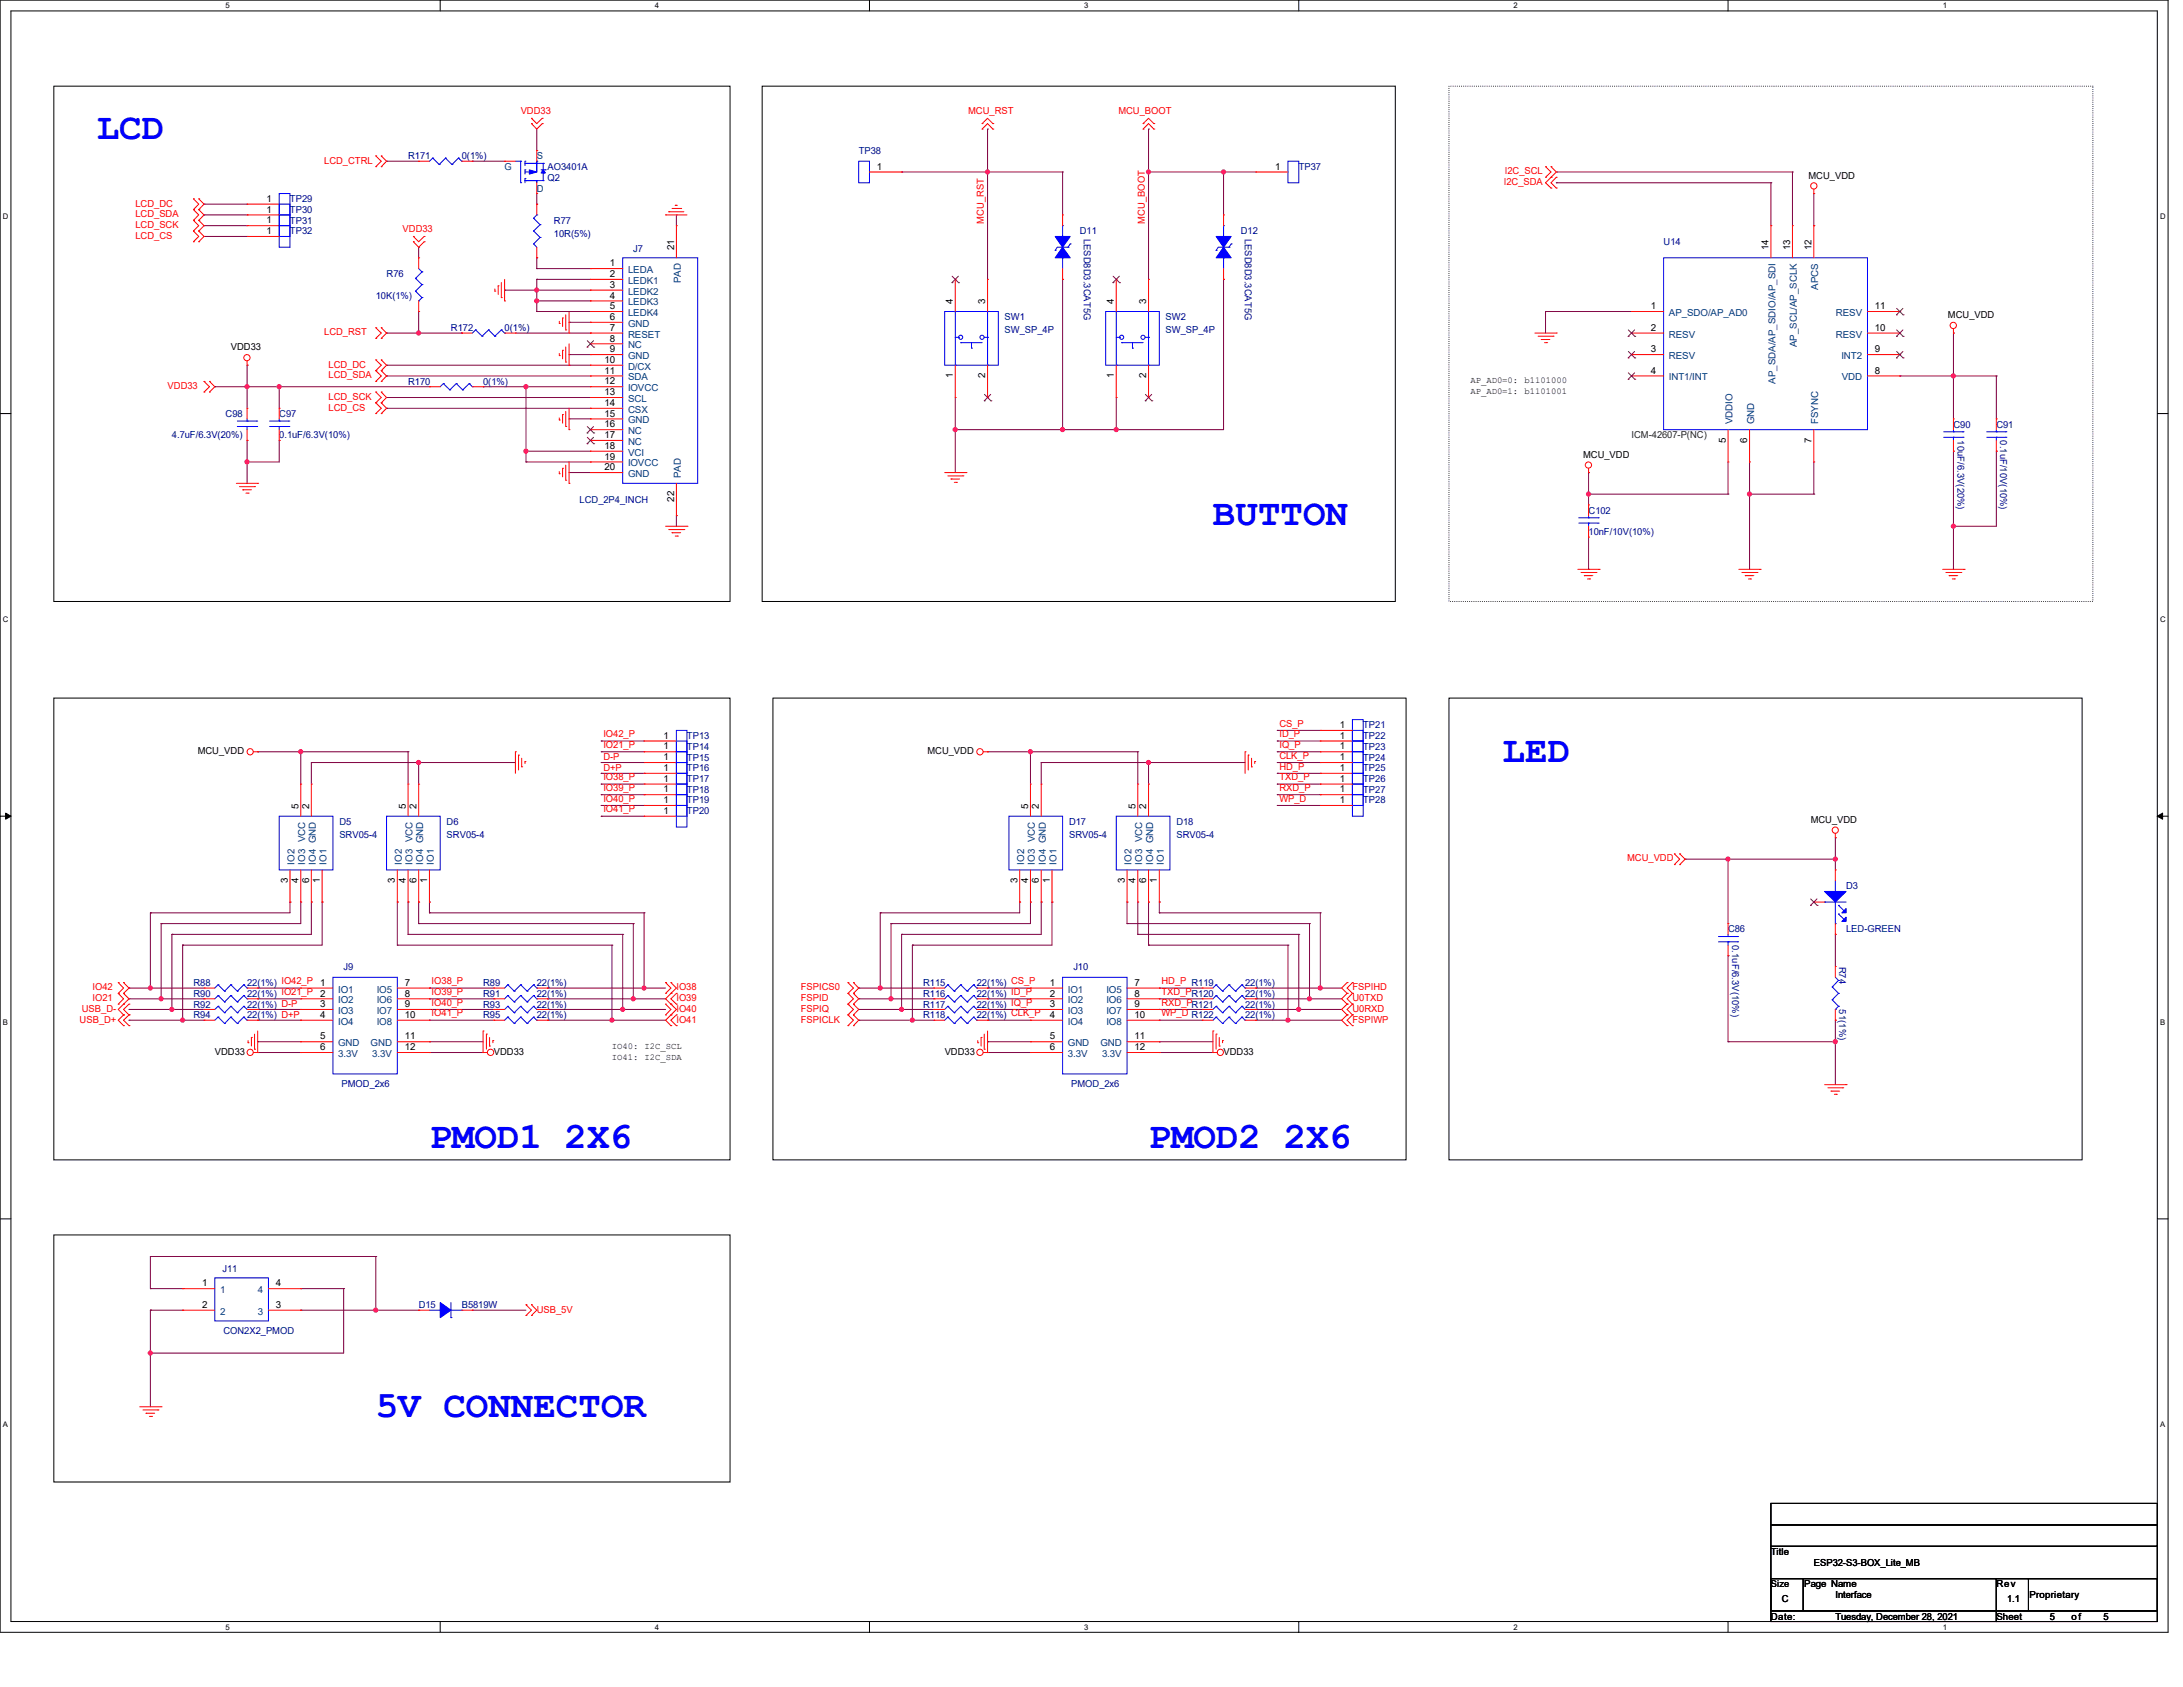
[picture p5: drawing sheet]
<svg xmlns="http://www.w3.org/2000/svg" width="558mm" height="431mm" viewBox="0 0 558 431" stroke-linecap="round" stroke-linejoin="round" font-family="sans-serif">
<defs><g id="words">
<g font-size="9.6" fill="#00f">
<text x="24.7" y="35.5">LCD</text>
<text x="310" y="134.2">BUTTON</text>
<text x="384.1" y="194.6">LED</text>
<text x="109.8" y="293.3">PMOD1</text>
<text x="144.3" y="293.3">2X6</text>
<text x="293.6" y="293.3">PMOD2</text>
<text x="328.1" y="293.3">2X6</text>
<text x="96.1" y="361.9">5V CONNECTOR</text>
</g>
<g font-size="2.5" fill="#f00">
<text x="133.1" y="29.2">VDD33</text>
<text x="247.5" y="29.2">MCU_RST</text>
<text x="285.9" y="29.2">MCU_BOOT</text>
<text x="82.9" y="41.8">LCD_CTRL</text>
<text x="384.4" y="47.3">I2C_SDA</text>
<text x="384.6" y="44.5">I2C_SCL</text>
<text x="34.6" y="52.8">LCD_DC</text>
<text x="34.6" y="55.5">LCD_SDA</text>
<text x="34.6" y="58.3">LCD_SCK</text>
<text x="102.9" y="59.4">VDD33</text>
<text x="251.5" y="57.1" transform="rotate(-90 251.5 57.1)">MCU_RST</text>
<text x="292.6" y="57.1" transform="rotate(-90 292.6 57.1)">MCU_BOOT</text>
<text x="34.6" y="61">LCD_CS</text>
<text x="82.9" y="85.7">LCD_RST</text>
<text x="84" y="93.9">LCD_DC</text>
<text x="42.8" y="99.4">VDD33</text>
<text x="84" y="96.6">LCD_SDA</text>
<text x="84" y="104.9">LCD_CS</text>
<text x="84" y="102.2">LCD_SCK</text>
<text x="327" y="185.6">CS_P</text>
<text x="154.2" y="188.3">IO42_P</text>
<text x="154.2" y="191.1">IO21_P</text>
<text x="327" y="188.3">ID_P</text>
<text x="327" y="191.1">IQ_P</text>
<text x="154.2" y="194.3">D-P</text>
<text x="154.2" y="197">D+P</text>
<text x="327" y="193.8">CLK_P</text>
<text x="327" y="196.6">HD_P</text>
<text x="154.2" y="199.3">IO38_P</text>
<text x="154.2" y="202.1">IO39_P</text>
<text x="327" y="199.3">TXD_P</text>
<text x="327" y="202.1">RXD_P</text>
<text x="154.2" y="204.8">IO40_P</text>
<text x="154.2" y="207.6">IO41_P</text>
<text x="327" y="204.8">WP_D</text>
<text x="415.9" y="220.1">MCU_VDD</text>
<text x="110.3" y="251.5">IO38_P</text>
<text x="296.9" y="251.5">HD_P R119</text>
<text x="23.6" y="253">IO42</text>
<text x="23.6" y="255.8">IO21</text>
<text x="110.3" y="254.2">IO39_P</text>
<text x="110.3" y="256.9">IO40_P</text>
<text x="172.9" y="255.8">IO39</text>
<text x="172.9" y="253">IO38</text>
<text x="204.7" y="253">FSPICS0</text>
<text x="204.7" y="255.8">FSPID</text>
<text x="296.9" y="254.2">TXD_PR120</text>
<text x="296.9" y="256.9">RXD_PR121</text>
<text x="345.7" y="255.8">U0TXD</text>
<text x="345.7" y="253">FSPIHD</text>
<text x="20.4" y="261.2">USB_D+</text>
<text x="20.9" y="258.5">USB_D-</text>
<text x="110.3" y="259.7">IO41_P</text>
<text x="172.9" y="261.2">IO41</text>
<text x="172.9" y="258.5">IO40</text>
<text x="204.7" y="261.2">FSPICLK</text>
<text x="204.7" y="258.5">FSPIQ</text>
<text x="296.9" y="259.7">WP_D R122</text>
<text x="345.7" y="261.2">FSPIWP</text>
<text x="345.7" y="258.5">U0RXD</text>
<text x="137.2" y="335.3">USB_5V</text>
</g>
<g font-size="2.5" fill="#000080">
<text x="104.3" y="40.7">R171</text>
<text x="118" y="40.7">0(1%)</text>
<text x="219.5" y="39.3">TP38</text>
<text x="140" y="46.2">Q2</text>
<text x="140" y="43.4">AO3401A</text>
<text x="332" y="43.4">TP37</text>
<text x="74.1" y="51.7">TP29</text>
<text x="74.1" y="57.1">TP31</text>
<text x="74.1" y="54.4">TP30</text>
<text x="74.1" y="59.9">TP32</text>
<text x="141.6" y="57.1">R77</text>
<text x="276" y="59.9">D11</text>
<text x="317.2" y="59.9">D12</text>
<text x="141.6" y="60.5">10R(5%)</text>
<text x="161.9" y="64.3">J7</text>
<text x="277" y="61" transform="rotate(90 277 61)">LESD8D3.3CAT5G</text>
<text x="318.2" y="61" transform="rotate(90 318.2 61)">LESD8D3.3CAT5G</text>
<text x="425.2" y="62.7">U14</text>
<text x="98.8" y="70.9">R76</text>
<text x="96.1" y="76.4">10K(1%)</text>
<text x="256.8" y="81.8">SW1</text>
<text x="297.9" y="81.8">SW2</text>
<text x="115.3" y="84.6">R172</text>
<text x="129" y="84.6">0(1%)</text>
<text x="256.8" y="85.1">SW_SP_4P</text>
<text x="297.9" y="85.1">SW_SP_4P</text>
<text x="104.3" y="98.3">R170</text>
<text x="123.5" y="98.3">0(1%)</text>
<text x="57.7" y="106.6">C98</text>
<text x="71.4" y="106.6">C97</text>
<text x="43.9" y="112">4.7uF/6.3V(20%)</text>
<text x="71.4" y="112">0.1uF/6.3V(10%)</text>
<text x="499.3" y="109.3">C90</text>
<text x="500.3" y="112.5" transform="rotate(90 500.3 112.5)">10uF/6.3V(20%)</text>
<text x="510.3" y="109.3">C91</text>
<text x="511.3" y="112.5" transform="rotate(90 511.3 112.5)">0.1uF/10V(10%)</text>
<text x="148.2" y="128.5">LCD_2P4_INCH</text>
<text x="406.1" y="131.2">C102</text>
<text x="406.1" y="136.7">10nF/10V(10%)</text>
<text x="175.6" y="191.6">TP14</text>
<text x="175.6" y="188.8">TP13</text>
<text x="348.4" y="191.6">TP23</text>
<text x="348.4" y="188.8">TP22</text>
<text x="348.4" y="186.1">TP21</text>
<text x="175.6" y="194.3">TP15</text>
<text x="175.6" y="197.1">TP16</text>
<text x="348.4" y="197.1">TP25</text>
<text x="348.4" y="194.3">TP24</text>
<text x="175.6" y="202.6">TP18</text>
<text x="175.6" y="199.8">TP17</text>
<text x="348.4" y="202.6">TP27</text>
<text x="348.4" y="199.8">TP26</text>
<text x="175.6" y="208">TP20</text>
<text x="175.6" y="205.3">TP19</text>
<text x="348.4" y="205.3">TP28</text>
<text x="86.7" y="210.8">D5</text>
<text x="86.7" y="214.1">SRV05-4</text>
<text x="114.2" y="210.8">D6</text>
<text x="114.2" y="214.1">SRV05-4</text>
<text x="273.3" y="210.8">D17</text>
<text x="273.3" y="214.1">SRV05-4</text>
<text x="300.7" y="210.8">D18</text>
<text x="300.7" y="214.1">SRV05-4</text>
<text x="471.9" y="227.2">D3</text>
<text x="441.7" y="238.2">C86</text>
<text x="471.9" y="238.2">LED-GREEN</text>
<text x="442.7" y="241.5" transform="rotate(90 442.7 241.5)">0.1uF/6.3V(10%)</text>
<text x="49.4" y="251.9">R88</text>
<text x="63.2" y="251.9">22(1%) IO42_P</text>
<text x="87.8" y="247.8">J9</text>
<text x="123.5" y="251.9">R89</text>
<text x="137.2" y="251.9">22(1%)</text>
<text x="236" y="251.9">R115</text>
<text x="249.7" y="251.9">22(1%) CS_P</text>
<text x="274.4" y="247.8">J10</text>
<text x="318.3" y="251.9">22(1%)</text>
<text x="470.2" y="246.9" transform="rotate(90 470.2 246.9)">R74</text>
<text x="49.4" y="257.4">R92</text>
<text x="49.4" y="254.7">R90</text>
<text x="63.2" y="257.4">22(1%) D-P</text>
<text x="63.2" y="254.7">22(1%) IO21_P</text>
<text x="123.5" y="257.4">R93</text>
<text x="123.5" y="254.7">R91</text>
<text x="137.2" y="257.4">22(1%)</text>
<text x="137.2" y="254.7">22(1%)</text>
<text x="236" y="257.4">R117</text>
<text x="236" y="254.7">R116</text>
<text x="249.7" y="257.4">22(1%) IQ_P</text>
<text x="249.7" y="254.7">22(1%) ID_P</text>
<text x="318.3" y="257.4">22(1%)</text>
<text x="318.3" y="254.7">22(1%)</text>
<text x="470.2" y="257.9" transform="rotate(90 470.2 257.9)">51(1%)</text>
<text x="49.4" y="260.1">R94</text>
<text x="63.2" y="260.1">22(1%) D+P</text>
<text x="123.5" y="260.1">R95</text>
<text x="137.2" y="260.1">22(1%)</text>
<text x="236" y="260.1">R118</text>
<text x="249.7" y="260.1">22(1%) CLK_P</text>
<text x="318.3" y="260.1">22(1%)</text>
<text x="87.3" y="277.7">PMOD_2x6</text>
<text x="273.8" y="277.7">PMOD_2x6</text>
<text x="56.9" y="324.9">J11</text>
<text x="107" y="334.2">D15</text>
<text x="118" y="334.2">B5819W</text>
<text x="57.1" y="340.8">CON2X2_PMOD</text>
</g>
<g font-size="2.5" fill="#004080">
<text x="137.2" y="40.7">S</text>
<text x="129" y="43.4">G</text>
<text x="137.2" y="48.9">D</text>
<text x="160.5" y="69.8">LEDA</text>
<text x="160.5" y="72.5">LEDK1</text>
<text x="160.5" y="75.3">LEDK2</text>
<text x="174" y="72.3" transform="rotate(-90 174 72.3)">PAD</text>
<text x="464.8" y="74" transform="rotate(-90 464.8 74)">APCS</text>
<text x="160.5" y="78">LEDK3</text>
<text x="160.5" y="80.7">LEDK4</text>
<text x="160.5" y="83.5">GND</text>
<text x="426.6" y="80.7">AP_SDO/AP_AD0</text>
<text x="469.3" y="80.7">RESV</text>
<text x="160.5" y="86.2">RESET</text>
<text x="160.5" y="89">NC</text>
<text x="426.6" y="86.2">RESV</text>
<text x="459.3" y="88.7" transform="rotate(-90 459.3 88.7)">AP_SCL/AP_SCLK</text>
<text x="469.3" y="86.2">RESV</text>
<text x="160.5" y="91.7">GND</text>
<text x="160.5" y="94.4">D/CX</text>
<text x="426.6" y="91.7">RESV</text>
<text x="470.7" y="91.7">INT2</text>
<text x="160.5" y="97.2">SDA</text>
<text x="160.5" y="99.9">IOVCC</text>
<text x="426.6" y="97.2">INT1/INT</text>
<text x="453.8" y="98" transform="rotate(-90 453.8 98)">AP_SDA/AP_SDIO/AP_SDI</text>
<text x="470.8" y="97.2">VDD</text>
<text x="160.5" y="102.7">SCL</text>
<text x="160.5" y="105.5">CSX</text>
<text x="160.5" y="108.2">GND</text>
<text x="160.5" y="110.9">NC</text>
<text x="160.5" y="113.7">NC</text>
<text x="442.8" y="108.4" transform="rotate(-90 442.8 108.4)">VDDIO</text>
<text x="448.4" y="108.4" transform="rotate(-90 448.4 108.4)">GND</text>
<text x="464.8" y="108.4" transform="rotate(-90 464.8 108.4)">FSYNC</text>
<text x="160.5" y="116.4">VCI</text>
<text x="160.5" y="119.2">IOVCC</text>
<text x="160.5" y="121.9">GND</text>
<text x="174" y="122.1" transform="rotate(-90 174 122.1)">PAD</text>
<text x="75.3" y="220.9" transform="rotate(-90 75.3 220.9)">IO2</text>
<text x="78" y="220.9" transform="rotate(-90 78 220.9)">IO3 VCC</text>
<text x="80.7" y="220.9" transform="rotate(-90 80.7 220.9)">IO4 GND</text>
<text x="83.5" y="220.9" transform="rotate(-90 83.5 220.9)">IO1</text>
<text x="102.7" y="220.9" transform="rotate(-90 102.7 220.9)">IO2</text>
<text x="105.5" y="220.9" transform="rotate(-90 105.5 220.9)">IO3 VCC</text>
<text x="108.2" y="220.9" transform="rotate(-90 108.2 220.9)">IO4 GND</text>
<text x="110.9" y="220.9" transform="rotate(-90 110.9 220.9)">IO1</text>
<text x="261.8" y="220.9" transform="rotate(-90 261.8 220.9)">IO2</text>
<text x="264.5" y="220.9" transform="rotate(-90 264.5 220.9)">IO3 VCC</text>
<text x="267.3" y="220.9" transform="rotate(-90 267.3 220.9)">IO4 GND</text>
<text x="270" y="220.9" transform="rotate(-90 270 220.9)">IO1</text>
<text x="289.2" y="220.9" transform="rotate(-90 289.2 220.9)">IO2</text>
<text x="292" y="220.9" transform="rotate(-90 292 220.9)">IO3 VCC</text>
<text x="294.7" y="220.9" transform="rotate(-90 294.7 220.9)">IO4 GND</text>
<text x="297.5" y="220.9" transform="rotate(-90 297.5 220.9)">IO1</text>
<text x="86.4" y="253.6">IO1</text>
<text x="86.4" y="256.3">IO2</text>
<text x="96.3" y="253.6">IO5</text>
<text x="96.3" y="256.3">IO6</text>
<text x="273" y="253.6">IO1</text>
<text x="273" y="256.3">IO2</text>
<text x="282.8" y="253.6">IO5</text>
<text x="282.8" y="256.3">IO6</text>
<text x="86.4" y="259">IO3</text>
<text x="86.4" y="261.8">IO4</text>
<text x="96.3" y="259">IO7</text>
<text x="96.3" y="261.8">IO8</text>
<text x="273" y="259">IO3</text>
<text x="273" y="261.8">IO4</text>
<text x="282.8" y="259">IO7</text>
<text x="282.8" y="261.8">IO8</text>
<text x="86.4" y="267.3">GND</text>
<text x="94.7" y="267.3">GND</text>
<text x="273" y="267.3">GND</text>
<text x="281.3" y="267.3">GND</text>
<text x="86.4" y="270">3.3V</text>
<text x="95.2" y="270">3.3V</text>
<text x="273" y="270">3.3V</text>
<text x="281.7" y="270">3.3V</text>
<text x="56.3" y="330.4">1</text>
<text x="56.3" y="335.9">2</text>
<text x="65.9" y="335.9">3</text>
<text x="65.9" y="330.4">4</text>
</g>
<g font-size="2.5">
<text x="224.2" y="43.3">1</text>
<text x="326" y="43.3">1</text>
<text x="462.3" y="45.6">MCU_VDD</text>
<text x="68.1" y="51.6">1</text>
<text x="68.1" y="57.1">1</text>
<text x="68.1" y="54.3">1</text>
<text x="68.1" y="59.8">1</text>
<text x="172.3" y="64" transform="rotate(-90 172.3 64)">21</text>
<text x="452.1" y="64" transform="rotate(-90 452.1 64)">14</text>
<text x="457.6" y="64" transform="rotate(-90 457.6 64)">13</text>
<text x="463" y="64" transform="rotate(-90 463 64)">12</text>
<text x="155.9" y="68">1</text>
<text x="155.9" y="70.8">2</text>
<text x="155.9" y="73.5">3</text>
<text x="155.9" y="76.3">4</text>
<text x="243.6" y="77.7" transform="rotate(-90 243.6 77.7)">4</text>
<text x="251.8" y="77.7" transform="rotate(-90 251.8 77.7)">3</text>
<text x="284.7" y="77.7" transform="rotate(-90 284.7 77.7)">4</text>
<text x="293" y="77.7" transform="rotate(-90 293 77.7)">3</text>
<text x="155.9" y="79">5</text>
<text x="155.9" y="81.7">6</text>
<text x="422" y="79">1</text>
<text x="479.3" y="79">11</text>
<text x="497.9" y="81.3">MCU_VDD</text>
<text x="59" y="89.5">VDD33</text>
<text x="155.9" y="84.5">7</text>
<text x="155.9" y="87.2">8</text>
<text x="422" y="84.5">2</text>
<text x="479.3" y="84.5">10</text>
<text x="154.6" y="92.7">10</text>
<text x="154.6" y="95.5">11</text>
<text x="155.9" y="90">9</text>
<text x="422" y="90">3</text>
<text x="422" y="95.5">4</text>
<text x="479.3" y="95.5">8</text>
<text x="479.3" y="90">9</text>
<text x="154.6" y="98.2">12</text>
<text x="154.6" y="101">13</text>
<text x="243.6" y="96.6" transform="rotate(-90 243.6 96.6)">1</text>
<text x="251.8" y="96.6" transform="rotate(-90 251.8 96.6)">2</text>
<text x="284.7" y="96.6" transform="rotate(-90 284.7 96.6)">1</text>
<text x="293" y="96.6" transform="rotate(-90 293 96.6)">2</text>
<text x="154.6" y="103.7">14</text>
<text x="154.6" y="106.4">15</text>
<text x="154.6" y="109.2">16</text>
<text x="154.6" y="111.9">17</text>
<text x="441.1" y="113.1" transform="rotate(-90 441.1 113.1)">5</text>
<text x="446.6" y="113.1" transform="rotate(-90 446.6 113.1)">6</text>
<text x="463" y="113.1" transform="rotate(-90 463 113.1)">7</text>
<text x="154.6" y="114.7">18</text>
<text x="154.6" y="117.4">19</text>
<text x="404.7" y="117">MCU_VDD</text>
<text x="154.6" y="120.1">20</text>
<text x="172.3" y="128.2" transform="rotate(-90 172.3 128.2)">22</text>
<text x="169.6" y="191.5">1</text>
<text x="169.6" y="188.7">1</text>
<text x="342.4" y="191.5">1</text>
<text x="342.4" y="188.7">1</text>
<text x="342.4" y="186">1</text>
<text x="50.5" y="192.7">MCU_VDD</text>
<text x="169.6" y="194.2">1</text>
<text x="169.6" y="197">1</text>
<text x="237.1" y="192.7">MCU_VDD</text>
<text x="342.4" y="197">1</text>
<text x="342.4" y="194.2">1</text>
<text x="169.6" y="202.4">1</text>
<text x="169.6" y="199.7">1</text>
<text x="342.4" y="202.4">1</text>
<text x="342.4" y="199.7">1</text>
<text x="76.3" y="206.6" transform="rotate(-90 76.3 206.6)">5</text>
<text x="79" y="206.6" transform="rotate(-90 79 206.6)">2</text>
<text x="103.7" y="206.6" transform="rotate(-90 103.7 206.6)">5</text>
<text x="106.4" y="206.6" transform="rotate(-90 106.4 206.6)">2</text>
<text x="169.6" y="207.9">1</text>
<text x="169.6" y="205.2">1</text>
<text x="262.8" y="206.6" transform="rotate(-90 262.8 206.6)">5</text>
<text x="265.6" y="206.6" transform="rotate(-90 265.6 206.6)">2</text>
<text x="290.2" y="206.6" transform="rotate(-90 290.2 206.6)">5</text>
<text x="293" y="206.6" transform="rotate(-90 293 206.6)">2</text>
<text x="342.4" y="205.2">1</text>
<text x="462.8" y="210.2">MCU_VDD</text>
<text x="73.5" y="225.6" transform="rotate(-90 73.5 225.6)">3</text>
<text x="76.3" y="225.6" transform="rotate(-90 76.3 225.6)">4</text>
<text x="79" y="225.6" transform="rotate(-90 79 225.6)">6</text>
<text x="81.7" y="225.6" transform="rotate(-90 81.7 225.6)">1</text>
<text x="101" y="225.6" transform="rotate(-90 101 225.6)">3</text>
<text x="103.7" y="225.6" transform="rotate(-90 103.7 225.6)">4</text>
<text x="106.4" y="225.6" transform="rotate(-90 106.4 225.6)">6</text>
<text x="109.2" y="225.6" transform="rotate(-90 109.2 225.6)">1</text>
<text x="260.1" y="225.6" transform="rotate(-90 260.1 225.6)">3</text>
<text x="262.8" y="225.6" transform="rotate(-90 262.8 225.6)">4</text>
<text x="265.6" y="225.6" transform="rotate(-90 265.6 225.6)">6</text>
<text x="268.3" y="225.6" transform="rotate(-90 268.3 225.6)">1</text>
<text x="287.5" y="225.6" transform="rotate(-90 287.5 225.6)">3</text>
<text x="290.2" y="225.6" transform="rotate(-90 290.2 225.6)">4</text>
<text x="293" y="225.6" transform="rotate(-90 293 225.6)">6</text>
<text x="295.7" y="225.6" transform="rotate(-90 295.7 225.6)">1</text>
<text x="81.8" y="251.8">1</text>
<text x="103.5" y="251.8">7</text>
<text x="268.4" y="251.8">1</text>
<text x="290" y="251.8">7</text>
<text x="81.8" y="254.6">2</text>
<text x="81.8" y="257.3">3</text>
<text x="103.5" y="254.6">8</text>
<text x="103.5" y="257.3">9</text>
<text x="268.4" y="254.6">2</text>
<text x="268.4" y="257.3">3</text>
<text x="290" y="254.6">8</text>
<text x="290" y="257.3">9</text>
<text x="81.8" y="260.1">4</text>
<text x="103.5" y="260.1">10</text>
<text x="268.4" y="260.1">4</text>
<text x="290" y="260.1">10</text>
<text x="54.9" y="269.5">VDD33</text>
<text x="81.8" y="265.6">5</text>
<text x="81.8" y="268.3">6</text>
<text x="103.5" y="265.6">11</text>
<text x="103.5" y="268.3">12</text>
<text x="126.2" y="269.5">VDD33</text>
<text x="241.5" y="269.5">VDD33</text>
<text x="268.4" y="265.6">5</text>
<text x="268.4" y="268.3">6</text>
<text x="290" y="265.6">11</text>
<text x="290" y="268.3">12</text>
<text x="312.8" y="269.5">VDD33</text>
<text x="51.6" y="328.6">1</text>
<text x="70.5" y="328.6">4</text>
<text x="51.6" y="334.1">2</text>
<text x="70.5" y="334.1">3</text>
<text x="452.7" y="397.3">Title</text>
<text x="463.6" y="400.1">ESP32-S3-BOX_Lite_MB</text>
<text x="461.2" y="405.6">Page Name</text>
<text x="510.3" y="405.6">Rev</text>
<text x="452.7" y="413.8">Date:</text>
<text x="455.4" y="409.4">C</text>
<text x="469.1" y="408.3">Interface</text>
<text x="469.1" y="413.8">Tuesday, December 28, 2021</text>
<text x="510.3" y="413.8">Sheet</text>
<text x="513" y="409.4">1.1</text>
<text x="518.8" y="408.3">Proprietary</text>
<text x="524" y="413.8">5</text>
<text x="529.5" y="413.8">of</text>
<text x="537.7" y="413.8">5</text>
</g>
<text font-size="2.5" fill="#008000" x="417" y="112">ICM-42607-P(NC)</text>
<text font-size="2.4" x="452.7" y="405.5">Size</text>
<g font-size="2.3">
<text x="375.9" y="97.9">AP_AD0=0:</text>
<text x="375.9" y="100.7">AP_AD0=1:</text>
<text x="389.7" y="97.9">b1101000</text>
<text x="389.7" y="100.7">b1101001</text>
<text x="156.4" y="268">IO40: I2C_SCL</text>
<text x="156.4" y="270.8">IO41: I2C_SDA</text>
</g>
<g font-size="2">
<text x="57.7" y="2.1">5</text>
<text x="167.4" y="2.1">4</text>
<text x="277.1" y="2.1">3</text>
<text x="386.8" y="2.1">2</text>
<text x="496.6" y="2.1">1</text>
<text x=".8" y="56">D</text>
<text x="552.2" y="56">D</text>
<text x=".8" y="158.9">C</text>
<text x="552.2" y="158.9">C</text>
<text x=".8" y="261.7">B</text>
<text x="552.2" y="261.7">B</text>
<text x=".8" y="364.6">A</text>
<text x="552.2" y="364.6">A</text>
<text x="57.7" y="416.3">5</text>
<text x="167.4" y="416.3">4</text>
<text x="277.1" y="416.3">3</text>
<text x="386.8" y="416.3">2</text>
<text x="496.6" y="416.3">1</text>
</g>
</g></defs>
<g fill="none" stroke="#000" stroke-width=".26">
<path d="M0 0h554.2v417h-554.2zM2.8 2.8h548.6v411.5h-548.6zM112.5 0v2.8M222.2 0v2.8M332 0v2.8M441.7 0v2.8M13.8 22h172.8v131.7h-172.8zM194.8 22h161.9v131.7h-161.9zM0 105.7h2.8M551.4 105.7h2.8M13.8 178.4h172.8v117.9h-172.8zM197.6 178.4h161.8v117.9h-161.8z"/>
<path d="M370.4 178.4h161.8v117.9h-161.8zM0 208.5h2.8M1.4 207.7l1.4 .8-1.4 .8zM551.4 208.5l1.4-.8v1.6zM551.4 208.5h2.8M0 311.4h2.8M13.8 315.5h172.8v63.1h-172.8zM551.4 311.4h2.8M112.5 414.3v2.7M222.2 414.3v2.7M332 414.3v2.7M441.7 414.3v2.7"/>
</g>
<path d="M1.4 207.7l1.4 .8-1.4 .8zM551.4 208.5l1.4-.8v1.6z" fill="#000"/>
<path d="M370.4 22h164.6v131.7h-164.6z" fill="none" stroke="#000" stroke-width=".26" stroke-dasharray="0 .5"/>
<path d="M441.7 219.5h.1M441.7 219.5v16.5M469.1 238.7h.1M469.1 238.7v8.2M441.7 244.2h.1M441.7 244.2v21.9M441.7 266.1h.1M469.1 260.6h.1M469.1 260.6v5.5h-27.4" fill="none" stroke="#800040" stroke-width=".26"/>
<circle cx="469.1" cy="266.1" r=".53" fill="#f0f"/>
<circle cx="469.1" cy="266.1" r=".53" fill="none" stroke="#f0f" stroke-width=".26"/>
<path d="M499.3 96.1h.1M499.3 96.1v10.9M469.1 266.1h.1M469.1 266.1v11" fill="none" stroke="#800040" stroke-width=".26"/>
<circle cx="499.3" cy="96" r=".53" fill="#f0f"/>
<circle cx="499.3" cy="96" r=".53" fill="none" stroke="#f0f" stroke-width=".26"/>
<path d="M499.3 85.1h.1M499.3 96.1h.1M499.3 85.1v11M499.3 96.1h11M510.3 96.1h.1M510.3 96.1v10.9M499.3 115.3h.1M499.3 115.3v30.2M510.3 115.3h.1M510.3 115.3v19.2h-11M499.3 134.5h.1" fill="none" stroke="#800040" stroke-width=".26"/>
<circle cx="499.3" cy="134.4" r=".53" fill="#f0f"/>
<circle cx="499.3" cy="134.4" r=".53" fill="none" stroke="#f0f" stroke-width=".26"/>
<path d="M397.8 43.9h.1M397.8 46.7h.1M397.8 43.9h60.4M397.8 46.7h54.9M33 257.9h.1M33 257.9h10.9" fill="none" stroke="#800040" stroke-width=".26"/>
<circle cx="43.9" cy="257.9" r=".53" fill="#f0f"/>
<circle cx="43.9" cy="257.9" r=".53" fill="none" stroke="#f0f" stroke-width=".26"/>
<path d="M33 260.6h.1M33 260.6h13.7" fill="none" stroke="#800040" stroke-width=".26"/>
<circle cx="46.7" cy="260.6" r=".53" fill="#f0f"/>
<circle cx="46.7" cy="260.6" r=".53" fill="none" stroke="#f0f" stroke-width=".26"/>
<g fill="none" stroke="#800040" stroke-width=".26">
<path d="M244.2 109.8h.1M244.2 101.6v8.2M33 255.2h.1M33 252.4h.1M33 255.2h8.2M33 252.4h5.4M109.8 252.4h.1M109.8 255.2h.1M109.8 257.9h.1M109.8 255.2h16.4M109.8 252.4h16.4M109.8 257.9h16.4"/>
<path d="M65.9 266.1h.1M65.9 268.9h.1M65.9 266.1h11M65.9 268.9h11M109.8 260.6h.1M109.8 266.1h.1M109.8 268.9h.1M109.8 260.6h16.4M109.8 266.1h13.7M109.8 268.9h13.7"/>
</g>
<circle cx="244.2" cy="109.7" r=".53" fill="#f0f"/>
<circle cx="244.2" cy="109.7" r=".53" fill="none" stroke="#f0f" stroke-width=".26"/>
<path d="M293.6 33h.1M293.6 33v10.9M244.2 109.8h.1M244.2 109.8v10.9M285.3 109.8h.1M285.3 101.6v8.2M65.9 192.1h.1M65.9 192.1h11" fill="none" stroke="#800040" stroke-width=".26"/>
<circle cx="76.9" cy="192" r=".53" fill="#f0f"/>
<circle cx="76.9" cy="192" r=".53" fill="none" stroke="#f0f" stroke-width=".26"/>
<path d="M76.9 192.1h.1M76.9 192.1v8.2M76.9 192.1h27.4M79.6 194.8h.1M79.6 194.8v5.5M79.6 194.8h27.4M104.3 192.1h.1M104.3 192.1v8.2" fill="none" stroke="#800040" stroke-width=".26"/>
<circle cx="107" cy="194.8" r=".53" fill="#f0f"/>
<circle cx="107" cy="194.8" r=".53" fill="none" stroke="#f0f" stroke-width=".26"/>
<g fill="none" stroke="#800040" stroke-width=".26">
<path d="M107 194.8h.1M107 194.8v5.5M107 194.8h24.7M65.9 252.4h.1M65.9 255.2h.1M65.9 257.9h.1M65.9 252.4h11M65.9 255.2h11M65.9 257.9h11M140 252.4h.1M140 252.4h24.6M65.9 260.6h.1"/>
<path d="M65.9 260.6h11"/>
</g>
<circle cx="164.6" cy="252.4" r=".53" fill="#f0f"/>
<circle cx="164.6" cy="252.4" r=".53" fill="none" stroke="#f0f" stroke-width=".26"/>
<path d="M140 255.2h.1M140 255.2h21.9" fill="none" stroke="#800040" stroke-width=".26"/>
<circle cx="161.9" cy="255.2" r=".53" fill="#f0f"/>
<circle cx="161.9" cy="255.2" r=".53" fill="none" stroke="#f0f" stroke-width=".26"/>
<path d="M140 257.9h.1M140 257.9h19.2" fill="none" stroke="#800040" stroke-width=".26"/>
<circle cx="159.2" cy="257.9" r=".53" fill="#f0f"/>
<circle cx="159.2" cy="257.9" r=".53" fill="none" stroke="#f0f" stroke-width=".26"/>
<path d="M140 260.6h.1M140 260.6h16.4" fill="none" stroke="#800040" stroke-width=".26"/>
<circle cx="156.4" cy="260.6" r=".53" fill="#f0f"/>
<circle cx="156.4" cy="260.6" r=".53" fill="none" stroke="#f0f" stroke-width=".26"/>
<path d="M38.4 233.2h.1M38.4 233.2h35.7M38.4 233.2v19.2" fill="none" stroke="#800040" stroke-width=".26"/>
<circle cx="38.4" cy="252.4" r=".53" fill="#f0f"/>
<circle cx="38.4" cy="252.4" r=".53" fill="none" stroke="#f0f" stroke-width=".26"/>
<path d="M41.2 236h.1M41.2 236v19.2M76.9 230.5h.1M76.9 230.5v5.5h-35.7M38.4 252.4h.1M38.4 252.4h13.8" fill="none" stroke="#800040" stroke-width=".26"/>
<circle cx="41.2" cy="255.2" r=".53" fill="#f0f"/>
<circle cx="41.2" cy="255.2" r=".53" fill="none" stroke="#f0f" stroke-width=".26"/>
<g fill="none" stroke="#800040" stroke-width=".26">
<path d="M98.8 93.3h.1M98.8 96.1h.1M98.8 93.3h52.1M98.8 96.1h52.1M98.8 104.3h.1M98.8 101.6h.1M98.8 104.3h52.1M98.8 101.6h52.1M441.7 219.5h.1M441.7 219.5h27.4M43.9 238.7h.1M43.9 238.7v19.2"/>
<path d="M74.1 230.5h.1M74.1 230.5v2.7M79.6 230.5h.1M79.6 230.5v8.2h-35.7M82.3 230.5h.1M82.3 230.5v11h-35.6M101.6 230.5h.1M101.6 230.5v11M104.3 230.5h.1M104.3 238.7h.1M104.3 238.7h54.9M104.3 230.5v8.2"/>
<path d="M107 230.5h.1M107 236h.1M107 230.5v5.5M107 236h54.9M109.8 230.5h.1M109.8 233.2h.1M109.8 230.5v2.7M109.8 233.2h54.8M159.2 238.7h.1M159.2 238.7v19.2M161.9 236h.1M161.9 236v19.2"/>
<path d="M164.6 233.2h.1M164.6 233.2v19.2M41.2 255.2h.1M41.2 255.2h11M43.9 257.9h.1M43.9 257.9h8.3M46.7 241.5h.1M46.7 241.5v19.1M101.6 241.5h.1M101.6 241.5h54.8M156.4 241.5h.1M156.4 241.5v19.1"/>
<path d="M159.2 257.9h.1M159.2 257.9h10.9M161.9 255.2h.1M161.9 255.2h8.2M164.6 252.4h.1M164.6 252.4h5.5M46.7 260.6h.1M46.7 260.6h5.5M156.4 260.6h.1M156.4 260.6h13.7"/>
</g>
<circle cx="469.1" cy="219.5" r=".53" fill="#f0f"/>
<circle cx="469.1" cy="219.5" r=".53" fill="none" stroke="#f0f" stroke-width=".26"/>
<circle cx="441.7" cy="219.5" r=".53" fill="#f0f"/>
<circle cx="441.7" cy="219.5" r=".53" fill="none" stroke="#f0f" stroke-width=".26"/>
<path d="M252.4 43.9h.1M252.4 43.9v27.5M271.6 43.9h.1M271.6 43.9v11M430.7 219.5h.1M430.7 219.5h11M469.1 219.5h.1M469.1 214h.1M469.1 214v8.3" fill="none" stroke="#800040" stroke-width=".26"/>
<circle cx="252.4" cy="43.9" r=".53" fill="#f0f"/>
<circle cx="252.4" cy="43.9" r=".53" fill="none" stroke="#f0f" stroke-width=".26"/>
<path d="M312.8 43.9h.1M312.8 43.9v11" fill="none" stroke="#800040" stroke-width=".26"/>
<circle cx="312.7" cy="43.9" r=".53" fill="#f0f"/>
<circle cx="312.7" cy="43.9" r=".53" fill="none" stroke="#f0f" stroke-width=".26"/>
<path d="M293.6 43.9h.1M293.6 43.9v27.5" fill="none" stroke="#800040" stroke-width=".26"/>
<circle cx="293.6" cy="43.9" r=".53" fill="#f0f"/>
<circle cx="293.6" cy="43.9" r=".53" fill="none" stroke="#f0f" stroke-width=".26"/>
<path d="M271.6 71.4h.1M271.6 71.4v38.4M271.6 109.8h.1M271.6 109.8h13.7" fill="none" stroke="#800040" stroke-width=".26"/>
<circle cx="285.3" cy="109.7" r=".53" fill="#f0f"/>
<circle cx="285.3" cy="109.7" r=".53" fill="none" stroke="#f0f" stroke-width=".26"/>
<circle cx="271.6" cy="109.7" r=".53" fill="#f0f"/>
<circle cx="271.6" cy="109.7" r=".53" fill="none" stroke="#f0f" stroke-width=".26"/>
<g fill="none" stroke="#800040" stroke-width=".26">
<path d="M252.4 33h.1M252.4 33v10.9M252.4 43.9h.1M252.4 43.9h19.2M293.6 43.9h.1M293.6 43.9h19.2M129 74.1h.1M129 74.1h21.9M137.2 74.1h.1M312.8 71.4h.1M312.8 71.4v38.4h-27.5M244.2 109.8h.1"/>
<path d="M244.2 109.8h27.4M285.3 109.8h.1"/>
</g>
<circle cx="137.2" cy="74.1" r=".53" fill="#f0f"/>
<circle cx="137.2" cy="74.1" r=".53" fill="none" stroke="#f0f" stroke-width=".26"/>
<path d="M137.2 71.4h.1M137.2 76.9h.1M137.2 71.4h13.7M137.2 76.9h13.7" fill="none" stroke="#800040" stroke-width=".26"/>
<circle cx="137.2" cy="76.9" r=".53" fill="#f0f"/>
<circle cx="137.2" cy="76.9" r=".53" fill="none" stroke="#f0f" stroke-width=".26"/>
<path d="M137.2 74.1h.1M137.2 79.6h.1M137.2 76.9h.1M137.2 74.1v5.5M137.2 79.6h13.7M134.5 98.8h.1M134.5 98.8h16.4M145.5 82.3h.1M145.5 90.6h.1M145.5 82.3h5.4M145.5 90.6h5.4" fill="none" stroke="#800040" stroke-width=".26"/>
<circle cx="134.4" cy="98.8" r=".53" fill="#f0f"/>
<circle cx="134.4" cy="98.8" r=".53" fill="none" stroke="#f0f" stroke-width=".26"/>
<path d="M134.5 98.8h.1M134.5 98.8v16.5M134.5 118h.1M134.5 115.3h.1M134.5 118h16.4M134.5 115.3h16.4" fill="none" stroke="#800040" stroke-width=".26"/>
<circle cx="134.4" cy="115.3" r=".53" fill="#f0f"/>
<circle cx="134.4" cy="115.3" r=".53" fill="none" stroke="#f0f" stroke-width=".26"/>
<g fill="none" stroke="#800040" stroke-width=".26">
<path d="M172.9 54.9h.1M172.9 54.9v2.8M63.2 98.8h.1M63.2 98.8v5.5M63.2 112.5h.1M63.2 112.5v5.5M134.5 115.3h.1M134.5 115.3v2.7M145.5 107h.1M145.5 107h5.4M145.5 120.7h.1M145.5 120.7h5.4"/>
<path d="M172.9 131.7h.1M172.9 131.7v2.8"/>
</g>
<circle cx="63.1" cy="98.8" r=".53" fill="#f0f"/>
<circle cx="63.1" cy="98.8" r=".53" fill="none" stroke="#f0f" stroke-width=".26"/>
<path d="M63.2 98.8h.1M63.2 98.8h46.6M71.4 98.8h.1M71.4 98.8v5.5" fill="none" stroke="#800040" stroke-width=".26"/>
<circle cx="71.4" cy="98.8" r=".53" fill="#f0f"/>
<circle cx="71.4" cy="98.8" r=".53" fill="none" stroke="#f0f" stroke-width=".26"/>
<path d="M63.2 118h.1M71.4 112.5h.1M71.4 112.5v5.5h-8.2" fill="none" stroke="#800040" stroke-width=".26"/>
<circle cx="63.1" cy="118" r=".53" fill="#f0f"/>
<circle cx="63.1" cy="118" r=".53" fill="none" stroke="#f0f" stroke-width=".26"/>
<g fill="none" stroke="#800040" stroke-width=".26">
<path d="M63.2 118h.1M63.2 118v5.5M252.4 192.1h.1M252.4 192.1h38.4M263.4 192.1h.1M263.4 192.1v8.2M219.5 257.9h.1M219.5 255.2h.1M219.5 252.4h.1M219.5 257.9h11M219.5 255.2h8.3M219.5 252.4h5.5"/>
<path d="M296.3 252.4h.1M296.3 255.2h.1M296.3 257.9h.1M296.3 257.9h11M296.3 255.2h11M296.3 252.4h11M219.5 260.6h.1M219.5 260.6h13.7M252.4 266.1h.1M252.4 268.9h.1M252.4 266.1h11M252.4 268.9h11"/>
<path d="M296.3 260.6h.1M296.3 266.1h.1M296.3 268.9h.1M296.3 260.6h11M296.3 266.1h13.7M296.3 268.9h13.7"/>
</g>
<circle cx="263.4" cy="192" r=".53" fill="#f0f"/>
<circle cx="263.4" cy="192" r=".53" fill="none" stroke="#f0f" stroke-width=".26"/>
<path d="M266.1 194.8h.1M266.1 194.8v5.5M266.1 194.8h27.5M290.8 192.1h.1M290.8 192.1v8.2" fill="none" stroke="#800040" stroke-width=".26"/>
<circle cx="293.6" cy="194.8" r=".53" fill="#f0f"/>
<circle cx="293.6" cy="194.8" r=".53" fill="none" stroke="#f0f" stroke-width=".26"/>
<g fill="none" stroke="#800040" stroke-width=".26">
<path d="M293.6 194.8h.1M293.6 194.8v5.5M293.6 194.8h24.7M252.4 252.4h.1M252.4 255.2h.1M252.4 257.9h.1M252.4 252.4h11M252.4 255.2h11M252.4 257.9h11M321 252.4h.1M321 255.2h.1M321 257.9h.1"/>
<path d="M321 252.4h16.5M321 255.2h13.7M321 257.9h11M252.4 260.6h.1M252.4 260.6h11"/>
</g>
<circle cx="332" cy="257.9" r=".53" fill="#f0f"/>
<circle cx="332" cy="257.9" r=".53" fill="none" stroke="#f0f" stroke-width=".26"/>
<path d="M225 233.2h.1M225 233.2h35.6M225 233.2v19.2M321 260.6h.1M321 260.6h8.2" fill="none" stroke="#800040" stroke-width=".26"/>
<circle cx="225" cy="252.4" r=".53" fill="#f0f"/>
<circle cx="225" cy="252.4" r=".53" fill="none" stroke="#f0f" stroke-width=".26"/>
<path d="M227.8 236h.1M227.8 236v19.2M263.4 230.5h.1M263.4 230.5v5.5h-35.6M225 252.4h.1M225 252.4h13.7" fill="none" stroke="#800040" stroke-width=".26"/>
<circle cx="227.7" cy="255.2" r=".53" fill="#f0f"/>
<circle cx="227.7" cy="255.2" r=".53" fill="none" stroke="#f0f" stroke-width=".26"/>
<path d="M230.5 238.7h.1M230.5 238.7v19.2M266.1 230.5h.1M266.1 230.5v8.2h-35.6M227.8 255.2h.1M227.8 255.2h10.9M230.5 257.9h.1M230.5 257.9h8.2" fill="none" stroke="#800040" stroke-width=".26"/>
<circle cx="230.4" cy="257.9" r=".53" fill="#f0f"/>
<circle cx="230.4" cy="257.9" r=".53" fill="none" stroke="#f0f" stroke-width=".26"/>
<path d="M268.9 230.5h.1M268.9 230.5v11h-35.7M233.2 241.5h.1M233.2 241.5v19.1" fill="none" stroke="#800040" stroke-width=".26"/>
<circle cx="233.2" cy="260.6" r=".53" fill="#f0f"/>
<circle cx="233.2" cy="260.6" r=".53" fill="none" stroke="#f0f" stroke-width=".26"/>
<path d="M260.6 230.5h.1M260.6 230.5v2.7M296.3 230.5h.1M296.3 233.2h.1M296.3 230.5v2.7M296.3 233.2h41.2M337.5 233.2h.1M337.5 233.2v19.2M233.2 260.6h.1M233.2 260.6h5.5" fill="none" stroke="#800040" stroke-width=".26"/>
<circle cx="337.5" cy="252.4" r=".53" fill="#f0f"/>
<circle cx="337.5" cy="252.4" r=".53" fill="none" stroke="#f0f" stroke-width=".26"/>
<path d="M288.1 236h.1M288.1 236h46.6M334.7 236h.1M334.7 236v19.2M337.5 252.4h.1M337.5 252.4h5.4" fill="none" stroke="#800040" stroke-width=".26"/>
<circle cx="334.7" cy="255.2" r=".53" fill="#f0f"/>
<circle cx="334.7" cy="255.2" r=".53" fill="none" stroke="#f0f" stroke-width=".26"/>
<path d="M290.8 230.5h.1M290.8 238.7h.1M290.8 230.5v8.2M290.8 238.7h41.2M332 238.7h.1M332 238.7v19.2M329.2 241.5h.1M329.2 241.5v19.1M332 257.9h.1M332 257.9h10.9M334.7 255.2h.1M334.7 255.2h8.2" fill="none" stroke="#800040" stroke-width=".26"/>
<circle cx="329.2" cy="260.6" r=".53" fill="#f0f"/>
<circle cx="329.2" cy="260.6" r=".53" fill="none" stroke="#f0f" stroke-width=".26"/>
<path d="M329.2 260.6h.1M329.2 260.6h13.7M38.4 334.7h.1M38.4 334.7v11M38.4 334.7h8.3M76.9 334.7h.1M76.9 329.2h.1M76.9 334.7h19.2M76.9 329.2h10.9M87.8 329.2h.1M87.8 329.2v16.5h-49.4M38.4 345.7h.1" fill="none" stroke="#800040" stroke-width=".26"/>
<circle cx="38.4" cy="345.7" r=".53" fill="#f0f"/>
<circle cx="38.4" cy="345.7" r=".53" fill="none" stroke="#f0f" stroke-width=".26"/>
<path d="M38.4 329.2h.1M38.4 321h.1M38.4 321v8.2M38.4 329.2h8.3M38.4 321h57.7M96.1 321h.1M96.1 334.7h.1M96.1 321v13.7M96.1 334.7h10.9M38.4 345.7h.1M38.4 345.7v13.7" fill="none" stroke="#800040" stroke-width=".26"/>
<circle cx="96" cy="334.7" r=".53" fill="#f0f"/>
<circle cx="96" cy="334.7" r=".53" fill="none" stroke="#f0f" stroke-width=".26"/>
<g fill="none" stroke="#800040" stroke-width=".26">
<path d="M452.7 46.7h.1M452.7 46.7v11M458.2 43.9h.1M458.2 43.9v13.8M463.6 57.7h.1M463.6 49.4v8.3M54.9 98.8h.1M54.9 98.8h8.3M441.7 118v8.2M447.2 118v8.2M463.6 118v8.2M406.1 120.7h.1"/>
<path d="M406.1 120.7v5.5M441.7 126.2h.1M447.2 126.2h.1M447.2 126.2h16.4M463.6 126.2h.1M288.1 230.5h.1M288.1 230.5v5.5M293.6 230.5h.1M293.6 230.5v11M293.6 241.5h.1M293.6 241.5h35.6M120.7 334.7h.1"/>
<path d="M120.7 334.7h13.8"/>
</g>
<circle cx="447.2" cy="126.2" r=".53" fill="#f0f"/>
<circle cx="447.2" cy="126.2" r=".53" fill="none" stroke="#f0f" stroke-width=".26"/>
<path d="M395.1 79.6h.1M395.1 79.6h21.9M395.1 79.6v5.5M485.6 96.1h.1M485.6 96.1h13.7M406.1 126.2h.1M406.1 126.2v2.8M406.1 137.2v8.3M406.1 126.2h35.6M447.2 126.2h.1M447.2 126.2v19.3M406.1 145.5h.1" fill="none" stroke="#800040" stroke-width=".26"/>
<circle cx="406" cy="126.2" r=".53" fill="#f0f"/>
<circle cx="406" cy="126.2" r=".53" fill="none" stroke="#f0f" stroke-width=".26"/>
<g fill="none" stroke="#800040" stroke-width=".26">
<path d="M52.2 52.2h.1M52.2 54.9h.1M52.2 57.7h.1M52.2 52.2h11M52.2 54.9h11M52.2 57.7h11M230.5 43.9h.1M230.5 43.9h21.9M312.8 43.9h.1M312.8 43.9h8.2M52.2 60.4h.1M52.2 60.4h11"/>
<path d="M137.2 71.4h.1M137.2 71.4v2.7M98.8 85.1h.1M98.8 85.1h8.2M153.7 189.3h.1M153.7 192.1h.1M153.7 194.8h.1M153.7 197.6h.1M153.7 189.3h10.9M153.7 192.1h10.9M153.7 194.8h10.9M153.7 197.6h10.9"/>
<path d="M326.5 186.6h.1M326.5 189.3h.1M326.5 192.1h.1M326.5 194.8h.1M326.5 197.6h.1M326.5 189.3h11M326.5 192.1h11M326.5 194.8h11M326.5 197.6h11M326.5 186.6h11M153.7 200.3h.1M153.7 203h.1"/>
<path d="M153.7 205.8h.1M153.7 208.5h.1M153.7 200.3h10.9M153.7 203h10.9M153.7 205.8h10.9M153.7 208.5h10.9M326.5 200.3h.1M326.5 203h.1M326.5 205.8h.1M326.5 200.3h11M326.5 203h11M326.5 205.8h11"/>
</g>
<circle cx="107" cy="85.1" r=".53" fill="#f0f"/>
<circle cx="107" cy="85.1" r=".53" fill="none" stroke="#f0f" stroke-width=".26"/>
<g fill="none" stroke="#800040" stroke-width=".26">
<path d="M137.2 38.4h.1M137.2 33v5.4M98.8 41.2h.1M98.8 41.2h8.2M120.7 41.2h.1M120.7 41.2h8.3M137.2 52.2h.1M137.2 49.4v2.8M107 63.2h.1M107 79.6h.1M107 63.2v2.7M107 79.6v5.5h11"/>
<path d="M137.2 65.9h.1M137.2 68.6h.1M137.2 65.9v2.7M137.2 68.6h13.7M63.2 93.3h.1M63.2 93.3v5.5M118 85.1h.1M123.5 98.8h.1M123.5 98.8h11M131.7 85.1h19.2M150.9 85.1h.1"/>
</g>
<g fill="none" stroke="#f00" stroke-width=".26">
<path d="M96.1 39.8h.1M96.1 39.8l1.4 1.4-1.4 1.4M97.5 39.8h.1M97.5 39.8l1.3 1.4-1.3 1.4M135.8 31.6h.1M135.8 30.2h.1M135.8 31.6l1.4 1.4 1.4-1.4M135.8 30.2l1.4 1.4 1.4-1.4M138.6 31.6h.1M138.6 30.2h.1M251 31.6h.1M251 33h.1"/>
<path d="M251 31.6l1.4-1.4 1.4 1.4M251 33l1.4-1.4 1.4 1.4M253.8 31.6h.1M253.8 33h.1M292.2 31.6h.1M292.2 33h.1M292.2 31.6l1.4-1.4 1.3 1.4M292.2 33l1.4-1.4 1.3 1.4M294.9 31.6h.1M294.9 33h.1M49.4 50.8h.1M49.4 53.6h.1"/>
<path d="M49.4 59h.1M49.4 56.3h.1M49.4 50.8l1.4 1.4-1.4 1.4M49.4 59l1.4 1.4-1.4 1.4M49.4 53.6l1.4 1.3-1.4 1.4M49.4 56.3l1.4 1.4-1.4 1.3M50.8 53.6h.1M50.8 50.8h.1M50.8 59h.1M50.8 56.3h.1M50.8 50.8l1.4 1.4-1.4 1.4M50.8 59l1.4 1.4-1.4 1.4"/>
<path d="M50.8 53.6l1.4 1.3-1.4 1.4M50.8 56.3l1.4 1.4-1.4 1.3M63.2 52.2h.1M63.2 52.2h8.2M96.1 42.6h.1M97.5 42.6h.1M170.1 54.9h.1M170.1 54.9h5.5M170.9 54.1h.1M170.9 54.1h3.9M171.8 53.3h2.2M172.6 52.5h.1"/>
<path d="M172.6 52.5h.5M174 53.3h.1M395.1 42.6h.1M395.1 45.3h.1M395.1 42.6l1.4 1.3-1.4 1.4M396.5 45.3h.1M396.5 42.6h.1M396.5 48h.1M396.5 42.6l1.3 1.3-2.7 2.8 1.4 1.3M397.8 45.3h.1M397.8 48h.1M397.8 45.3l-1.3 1.4 1.3 1.3"/>
<path d="M463.6 49.4h.1M463.6 48.3v1.1M49.4 61.8h.1M50.8 61.8h.1M105.7 61.8h.1M105.7 60.4h.1M105.7 61.8l1.3 1.4 1.4-1.4M105.7 60.4l1.3 1.4 1.4-1.4M107 65.9h.1M107 79.6h.1M107 65.9v2.7M107 76.9v2.7"/>
<path d="M108.4 61.8h.1M108.4 60.4h.1M126.5 74.4h.1M126.5 73.8v.6M127.3 73h.1M127.3 73v2.2M128.1 76h.1M128.1 72.2v3.8M129 76.9h.1M129 71.4v5.5M145.5 79.6v5.5M244.2 71.4h.1"/>
<path d="M244.2 71.4v8.2M252.4 71.4h.1M252.4 71.4v8.2M52.2 97.5h.1M52.2 97.5l1.4 1.3-1.4 1.4M53.6 97.5h.1M53.6 97.5l1.3 1.3-1.3 1.4M63.2 93.3h.1M63.2 92.2v1.1M96.1 91.9h.1M96.1 94.7h.1M96.1 97.5h.1"/>
<path d="M96.1 83.7h.1M96.1 86.4h.1M96.1 91.9l1.4 1.4-1.4 1.4M96.1 94.7l1.4 1.4-1.4 1.4M96.1 83.7l1.4 1.4-1.4 1.3M97.5 94.7h.1M97.5 91.9h.1M97.5 97.5h.1M97.5 86.4h.1M97.5 83.7h.1M97.5 91.9l1.3 1.4-1.3 1.4M97.5 94.7l1.3 1.4-1.3 1.4"/>
<path d="M97.5 83.7l1.3 1.4-1.3 1.3M143 82.6h.1M143 90.8h.1M143 82.1v.5M143 90.3v.5M143.8 81.2h.1M143.8 89.5h.1M143.8 81.2v2.2M143.8 89.5v2.2M144.6 84.3h.1M144.6 92.5h.1M144.6 80.4v3.9"/>
<path d="M144.6 88.6v3.9M145.5 85.1h.1M145.5 93.3h.1M145.5 87.8v5.5M244.2 93.3v8.3M252.4 93.3v8.3M392.3 85.1h5.5M393.1 85.9h3.9M394 86.7h.1M394 86.7h2.2M394.8 87.5h.6M395.4 87.5h.1"/>
<path d="M397 85.9h.1M397.8 85.1h.1M499.3 85.1h.1M499.3 84v1.1M52.2 100.2h.1M53.6 100.2h.1M96.1 102.9h.1M96.1 105.7h.1M96.1 100.2h.1M96.1 102.9l1.4 1.4-1.4 1.4M96.1 100.2l1.4 1.4-1.4 1.3M97.5 105.7h.1"/>
<path d="M97.5 102.9h.1M97.5 100.2h.1M97.5 102.9l1.3 1.4-1.3 1.4M97.5 100.2l1.3 1.4-1.3 1.3M143 107.3h.1M143 106.8v.5M143.8 105.9h.1M143.8 119.6h.1M143.8 105.9v2.2M143.8 119.6v2.2M144.6 109h.1M144.6 105.1v3.9"/>
<path d="M144.6 118.8v3.9M145.5 109.8h.1M145.5 104.3v5.5M145.5 118v5.5M244.2 101.6h.1M252.4 101.6h.1M406.1 119.6v1.1M60.4 123.5h5.5M61.2 124.3h3.9M62.1 125.1h.1M62.1 125.1h2.2M62.9 126h.5"/>
<path d="M63.4 126h.1M65.1 124.3h.1M65.9 123.5h.1M143 121h.1M143 120.5v.5M144.6 122.7h.1M145.5 123.5h.1M170.1 134.5h5.5M170.9 135.3h3.9M171.8 136.1h.1M171.8 136.1h2.2M172.6 136.9h.5"/>
<path d="M173.1 136.9h.1M174.8 135.3h.1M175.6 134.5h.1M241.5 120.7h5.4M242.3 121.6h3.8M243.1 122.4h.1M243.1 122.4h2.2M243.9 123.2h.6M244.5 123.2h.1M246.1 121.6h.1M246.9 120.7h.1M406.1 120.7h.1"/>
<path d="M403.3 145.5h5.5M404.1 146.3h3.9M405 147.1h.1M405 147.1h2.2M405.8 147.9h.5M406.3 147.9h.1M408 146.3h.1M408.8 145.5h.1M444.5 145.5h5.4M445.3 146.3h3.8M446.1 147.1h.1M446.1 147.1h2.2"/>
<path d="M446.9 147.9h.6M447.5 147.9h.1M449.1 146.3h.1M449.9 145.5h.1M496.6 145.5h5.5M497.4 146.3h3.8M498.2 147.1h.1M498.2 147.1h2.2M499 147.9h.6M499.6 147.9h.1M501.2 146.3h.1M502.1 145.5h.1"/>
<path d="M64.8 192.1h1.1M65.9 192.1h.1M131.7 192.1h.1M131.7 192.1v5.5M132.5 192.9h.1M132.5 192.9v3.8M133.3 195.9h.1M133.3 193.7v2.2M134.2 194.6h.1M134.2 194.6v.5M164.6 194.8h.1M164.6 192.1h.1"/>
<path d="M164.6 189.3h.1M164.6 192.1h8.3M164.6 194.8h8.3M164.6 189.3h8.3M251.3 192.1h1.1M252.4 192.1h.1M318.3 192.1h.1M318.3 192.1v5.5M319.1 192.9h.1M319.1 192.9v3.8M319.9 195.9h.1M319.9 193.7v2.2"/>
<path d="M320.7 194.6h.1M320.7 194.6v.5M337.5 192.1h.1M337.5 192.1h8.2M263.4 200.3h.1M263.4 200.3v8.2M266.1 200.3h.1M266.1 200.3v8.2M428 218.1h.1M428 218.1l1.3 1.4-1.3 1.4M429.3 218.1h.1M429.3 218.1l1.4 1.4-1.4 1.4"/>
<path d="M469.1 214h.1M469.1 212.9v1.1M260.6 230.5h.1M260.6 222.3v8.2M263.4 230.5h.1M263.4 222.3v8.2M266.1 230.5h.1M266.1 222.3v8.2M268.9 230.5h.1M268.9 222.3v8.2M428 220.9h.1M429.3 220.9h.1"/>
<path d="M30.2 251h.1M30.2 253.8h.1M30.2 256.5h.1M30.2 251l1.4 1.4-1.4 1.4M30.2 253.8l1.4 1.4-1.4 1.3M31.6 253.8h.1M31.6 251h.1M31.6 256.5h.1M31.6 259.3h.1M31.6 251l1.4 1.4-1.4 1.4M31.6 253.8l1.4 1.4-1.4 1.3M31.6 256.5l-1.4 1.4 1.4 1.4"/>
<path d="M31.6 259.3l-1.4 1.3 1.4 1.4M33 256.5h.1M33 259.3h.1M33 256.5l-1.4 1.4 1.4 1.4M33 259.3l-1.4 1.3 1.4 1.4M170.1 259.3h.1M170.1 256.5h.1M170.1 253.8h.1M170.1 251h.1M170.1 256.5l1.4 1.4-1.4 1.4M170.1 251l1.4 1.4-1.4 1.4M171.5 259.3h.1"/>
<path d="M171.5 256.5h.1M171.5 253.8h.1M171.5 251h.1M171.5 256.5l1.4 1.4-2.8 2.7 1.4 1.4M171.5 253.8l-1.4 1.4 1.4 1.3M171.5 251l1.4 1.4-1.4 1.4M172.9 259.3h.1M172.9 256.5h.1M172.9 253.8h.1M172.9 259.3l-1.4 1.3 1.4 1.4M172.9 253.8l-1.4 1.4 1.4 1.3M216.7 251h.1"/>
<path d="M216.7 253.8h.1M216.7 256.5h.1M216.7 259.3h.1M216.7 251l1.4 1.4-1.4 1.4M216.7 253.8l1.4 1.4-1.4 1.3M216.7 259.3l1.4 1.3-1.4 1.4M216.7 256.5l1.4 1.4-1.4 1.4M218.1 253.8h.1M218.1 251h.1M218.1 256.5h.1M218.1 259.3h.1M218.1 251l1.4 1.4-1.4 1.4"/>
<path d="M218.1 253.8l1.4 1.4-1.4 1.3M218.1 259.3l1.4 1.3-1.4 1.4M218.1 256.5l1.4 1.4-1.4 1.4M238.7 252.4h.1M238.7 252.4h2.8M249.7 252.4h2.7M252.4 252.4h.1M263.4 252.4h.1M263.4 255.2h.1M263.4 257.9h.1M263.4 252.4h8.2M263.4 255.2h8.2"/>
<path d="M263.4 257.9h8.2M288.1 252.4h8.2M288.1 255.2h8.2M288.1 257.9h8.2M296.3 252.4h.1M296.3 255.2h.1M296.3 257.9h.1M344.3 259.3h.1M344.3 253.8h.1M344.3 256.5h.1M344.3 251h.1M344.3 259.3l-1.4 1.3 1.4 1.4"/>
<path d="M344.3 253.8l-1.4 1.4 1.4 1.3M344.3 251l-1.4 1.4 1.4 1.4M344.3 256.5l-1.4 1.4 1.4 1.4M345.7 259.3h.1M345.7 256.5h.1M345.7 253.8h.1M345.7 251h.1M345.7 259.3l-1.4 1.3 1.4 1.4M345.7 253.8l-1.4 1.4 1.4 1.3M345.7 251l-1.4 1.4 1.4 1.4M345.7 256.5l-1.4 1.4 1.4 1.4M31.6 262h.1"/>
<path d="M33 262h.1M63.4 266.4h.1M63.4 265.9v.5M64.3 265h.1M64.3 265v2.3M64.8 268.9h1.1M65.1 268.1h.1M65.1 264.2v3.9M65.9 268.9h.1M65.9 263.4v5.5M123.5 263.4h.1M123.5 268.9h.1"/>
<path d="M123.5 263.4v5.5M123.5 268.9h1.1M124.3 264.2h.1M124.3 264.2v3.9M125.1 267.3h.1M125.1 265v2.3M126 265.9h.1M126 265.9v.5M171.5 262h.1M172.9 262h.1M216.7 262h.1M218.1 262h.1"/>
<path d="M249.9 266.4h.1M249.9 265.9v.5M250.8 265h.1M250.8 265v2.3M251.3 268.9h1.1M251.6 268.1h.1M251.6 264.2v3.9M252.4 268.9h.1M252.4 263.4v5.5M263.4 260.6h.1M263.4 266.1h.1M263.4 268.9h.1"/>
<path d="M263.4 268.9h8.2M263.4 260.6h8.2M263.4 266.1h8.2M288.1 268.9h8.2M288.1 260.6h8.2M288.1 266.1h8.2M296.3 260.6h.1M296.3 266.1h.1M296.3 268.9h.1M310 263.4h.1M310 268.9h.1M310 268.9h1.1"/>
<path d="M310 263.4v5.5M310.9 264.2h.1M310.9 264.2v3.9M311.7 267.3h.1M311.7 265v2.3M312.5 265.9h.1M312.5 265.9v.5M344.3 262h.1M345.7 262h.1M466.4 277.1h5.5M467.2 277.9h3.8M468 278.8h.1"/>
<path d="M468 278.8h2.2M468.9 279.6h.5M469.4 279.6h.1M471 277.9h.1M471.9 277.1h.1M134.5 336.1h.1M134.5 333.3h.1M134.5 333.3l1.3 1.4-1.3 1.4M135.8 336.1h.1M135.8 333.3h.1M135.8 333.3l1.4 1.4-1.4 1.4M35.7 359.4h5.5"/>
<path d="M41.2 359.4h.1M36.5 360.2h3.9M37.3 361.1h.1M37.3 361.1h2.2M38.2 361.9h.5M38.7 361.9h.1M40.4 360.2h.1"/>
<circle cx="463.6" cy="47.5" r=".8"/>
<circle cx="63.1" cy="91.4" r=".8"/>
<circle cx="499.3" cy="83.1" r=".8"/>
<circle cx="406" cy="118.8" r=".8"/>
<circle cx="63.9" cy="192.1" r=".79"/>
<circle cx="250.5" cy="192.1" r=".8"/>
<circle cx="469.1" cy="212.1" r=".79"/>
<circle cx="63.9" cy="268.9" r=".79"/>
<circle cx="125.4" cy="268.9" r=".8"/>
<circle cx="250.5" cy="268.9" r=".8"/>
<circle cx="311.9" cy="268.9" r=".79"/>
</g>
<path d="M452.7 389.6h98.7v5.5h-98.7zM452.7 395.1h98.7v8.2h-98.7zM452.7 384.1h98.7v5.5h-98.7zM452.7 403.3h8.2v8.2h-8.2zM452.7 411.5h57.6v2.8h-57.6zM452.7 403.3h98.7v8.2h-98.7zM460.9 403.3h49.4v8.2h-49.4zM510.3 403.3h8.2v8.2h-8.2zM510.3 411.5h41.1v2.8h-41.1zM518.5 403.3h32.9v8.2h-32.9z" fill="none" stroke="#000" stroke-width=".26"/>
<g fill="none" stroke="#00f" stroke-width=".26">
<path d="M71.4 49.4h2.7v5.5h-2.7zM312.8 57.7h.1M312.8 57.7v2.7M106.2 71.1h.1M106.2 74.4h.1M106.2 71.1l1.7 1.6M106.2 74.4l1.7 1.6M107 76.9h.1M107 68.6l.9 .9M107.9 69.5h.1M107.9 72.7h.1M107.9 76h.1"/>
<path d="M107.9 69.5l-1.7 1.6M107.9 72.7l-1.7 1.7M107.9 76l-.9 .9M241.5 79.6h13.7v13.7h-13.7zM244.2 79.6v13.7M252.4 79.6v13.7M311.4 63.2h2.8M312.8 65.9h.1M312.8 65.9v2.7M314.2 63.2h.1M244.2 93.3h.1M244.2 86.2h.8"/>
<path d="M245 86.2h.1M245.6 87.5h.1M245.6 87.5h5.4M248.3 88.9h.1M248.3 87.5v1.4M251.6 86.2h.8M252.4 93.3h.1M252.4 86.2h.1M172.9 192.1h2.7v5.5h-2.7zM172.9 189.3h2.7v5.5h-2.7zM172.9 186.6h2.7v5.5h-2.7zM345.7 189.3h2.7v5.5h-2.7z"/>
<path d="M257.9 208.5h13.7v13.8h-13.7zM242.3 251.6h.1M242.3 251.6l-.8 .8M242.3 251.6l1.6 1.6M243.9 253.2h.1M245.6 251.6h.1M245.6 251.6l-1.7 1.6M245.6 251.6l1.6 1.6M247.2 253.2h.1M248.9 251.6h.1M248.9 251.6l-1.7 1.6M248.9 251.6l.8 .8"/>
<path d="M249.7 252.4h.1M271.6 249.7h16.5v24.7h-16.5z"/>
<circle cx="245.6" cy="86.2" r=".53"/>
<circle cx="251" cy="86.2" r=".53"/>
</g>
<path d="M243.3 72.2h.1M243.4 70.6l1.6 1.6M245 70.6l-1.7 1.6M245 72.2h.1M251.6 102.4h.1M251.6 100.8l1.7 1.6M253.2 100.8l-1.6 1.6M253.3 102.4h.1" fill="none" stroke="#804000" stroke-width=".26"/>
<path d="M312.8 63.2l1.9 2.7h-3.8z" fill-rule="evenodd" fill="#00f"/>
<path d="M310.9 64h.1M311.4 63.2l-.5 .8M312.8 63.2l1.9 2.7h-3.8zM314.7 62.3h.1M314.7 62.3l-.5 .9" fill="none" stroke="#00f" stroke-width=".26"/>
<path d="M310.9 60.4h3.8l-1.9 2.8z" fill-rule="evenodd" fill="#00f"/>
<g fill="none" stroke="#00f" stroke-width=".26">
<path d="M271.6 57.7h.1M271.6 57.7v2.7M270.3 63.2h2.7M271.6 65.9h.1M271.6 65.9v2.7M273 63.2h.1M310.9 60.4h3.8l-1.9 2.8zM121.6 84.3h.1M121.6 84.3l-.9 .8M121.6 84.3l1.6 1.6M123.2 85.9h.1M124.9 84.3h.1"/>
<path d="M124.9 84.3l-1.7 1.6M124.9 84.3l1.6 1.6M126.5 85.9h.1M128.1 84.3h.1M128.1 84.3l-1.6 1.6M128.1 84.3l.9 .8M129 85.1h.1M345.7 194.8h2.7v5.5h-2.7z"/>
</g>
<path d="M312.8 54.9h.1M312.8 54.9v2.8M312.8 71.4h.1M312.8 68.6v2.8M118 85.1h.1M118 85.1h2.7M129 85.1h2.7M131.7 85.1h.1M337.5 197.6h.1M337.5 197.6h8.2" fill="none" stroke="#f00" stroke-width=".26"/>
<path d="M271.6 63.2l2 2.7h-3.9z" fill-rule="evenodd" fill="#00f"/>
<path d="M269.7 64h.1M270.3 63.2l-.6 .8M271.6 63.2l2 2.7h-3.9zM273.6 62.3h.1M273.6 62.3l-.6 .9" fill="none" stroke="#00f" stroke-width=".26"/>
<path d="M269.7 60.4h3.9l-2 2.8z" fill-rule="evenodd" fill="#00f"/>
<g fill="none" stroke="#00f" stroke-width=".26">
<path d="M136.4 59h.1M136.4 55.8h.1M136.4 59l1.6 1.7M136.4 55.8l1.6 1.6M137.2 54.9h.1M137.2 54.9l-.8 .9M138 57.4h.1M138 57.4l-1.6 1.6M136.4 62.3h.1M136.4 62.3l.8 .9M138 60.7h.1M138 60.7l-1.6 1.6"/>
<path d="M269.7 60.4h3.9l-2 2.8zM60.7 109h4.9M60.7 107.6h4.9M63.2 107.6h.1M63.2 109h.1M63.2 107v.6M63.2 109v.8M65.6 109h.1M65.6 107.6h.1M55.8 251.6h.1M55.8 251.6l-.9 .8M55.8 251.6l1.6 1.6"/>
<path d="M57.4 253.2h.1M59 251.6h.1M59 251.6l-1.6 1.6M59 251.6l1.7 1.6M60.7 253.2h.1M62.3 251.6h.1M62.3 251.6l-1.6 1.6M62.3 251.6l.9 .8M63.2 252.4h.1M109.8 334.7h2.7M112.5 334.7h.1M115.3 336.6h.1"/>
<path d="M115.3 332.8v3.8M115.3 334.7h2.7M118 334.7h.1"/>
</g>
<g fill="none" stroke="#f00" stroke-width=".26">
<path d="M137.2 52.2h.1M137.2 52.2v2.7M271.6 54.9h.1M271.6 54.9v2.8M137.2 65.9h.1M137.2 63.2v2.7M271.6 71.4h.1M271.6 68.6v2.8M63.2 104.3h.1M63.2 112.5h.1M63.2 104.3v2.7M63.2 109.8v2.7"/>
<path d="M52.2 252.4h.1M52.2 252.4h2.7M63.2 252.4h2.7M65.9 252.4h.1"/>
</g>
<path d="M112.5 332.8l2.8 1.9-2.8 1.9z" fill-rule="evenodd" fill="#00f"/>
<g fill="none" stroke="#00f" stroke-width=".26">
<path d="M71.4 54.9h2.7v5.5h-2.7zM110.6 40.4h.1M110.6 40.4l-.8 .8M110.6 40.4l1.7 1.6M112.3 42h.1M113.9 40.4h.1M113.9 40.4l-1.6 1.6M113.9 40.4l1.6 1.6M115.5 42h.1M117.2 40.4h.1M117.2 40.4l-1.7 1.6M117.2 40.4l.8 .8"/>
<path d="M118 41.2h.1M329.2 41.2h2.8v5.5h-2.8zM159.2 65.9h19.2v57.6h-19.2zM282.6 79.6h13.7v13.7h-13.7zM285.3 79.6v13.7M293.6 79.6v13.7M425.2 65.9h52.2v43.9h-52.2zM113.3 98h.1M113.3 98l-.8 .8M113.3 98l1.7 1.6M115 99.6h.1M116.6 98h.1"/>
<path d="M116.6 98l-1.6 1.6M116.6 98l1.7 1.6M118.3 99.6h.1M119.9 98h.1M119.9 98l-1.6 1.6M119.9 98l.8 .8M120.7 98.8h.1M285.3 93.3h.1M285.3 86.2h.9M286.2 86.2h.1M286.7 87.5h.1M286.7 87.5h5.5"/>
<path d="M289.5 88.9h.1M289.5 87.5v1.4M292.7 86.2h.9M293.6 93.3h.1M293.6 86.2h.1M68.9 109h4.9M68.9 107.6h4.9M71.4 107.6h.1M71.4 109h.1M71.4 107v.6M71.4 109v.8M73.8 109h.1"/>
<path d="M73.8 107.6h.1M496.8 111.7h5M496.8 110.3h5M499.3 110.3h.1M499.3 111.7h.1M499.3 109.8v.5M499.3 111.7v.8M501.8 111.7h.1M501.8 110.3h.1M403.6 133.6h4.9M403.6 132.3h4.9M406.1 132.3h.1"/>
<path d="M406.1 133.6h.1M406.1 131.7v.6M406.1 133.6v.9M408.5 133.6h.1M408.5 132.3h.1M345.7 186.6h2.7v5.5h-2.7zM345.7 192.1h2.7v5.5h-2.7zM98.8 208.5h13.7v13.8h-13.7zM172.9 205.8h2.7v5.5h-2.7zM285.3 208.5h13.7v13.8h-13.7zM345.7 200.3h2.7v5.5h-2.7zM439.3 239.3h4.9"/>
<path d="M441.7 239.3h.1M441.7 238.7v.6M444.2 239.3h.1M55.8 257.1h.1M55.8 257.1l-.9 .8M55.8 257.1l1.6 1.6M57.4 258.7h.1M59 257.1h.1M59 257.1l-1.6 1.6M59 257.1l1.7 1.6M60.7 258.7h.1M62.3 257.1h.1"/>
<path d="M62.3 257.1l-1.6 1.6M62.3 257.1l.9 .8M63.2 257.9h.1M85.1 249.7h16.5v24.7h-16.5zM129.8 251.6h.1M129.8 257.1h.1M129.8 251.6l-.8 .8M129.8 251.6l1.6 1.6M129.8 257.1l-.8 .8M129.8 257.1l1.6 1.6M131.4 253.2h.1M131.4 258.7h.1"/>
<path d="M133.1 251.6h.1M133.1 257.1h.1M133.1 251.6l-1.7 1.6M133.1 251.6l1.6 1.6M133.1 257.1l-1.7 1.6M133.1 257.1l1.6 1.6M134.7 253.2h.1M134.7 258.7h.1M136.4 251.6h.1M136.4 257.1h.1M136.4 251.6l-1.7 1.6M136.4 251.6l.8 .8"/>
<path d="M136.4 257.1l-1.7 1.6M136.4 257.1l.8 .8M137.2 252.4h.1M137.2 257.9h.1M310.9 259.8h.1M310.9 257.1h.1M310.9 254.3h.1M310.9 259.8l-.9 .8M310.9 259.8l1.6 1.7M310.9 257.1l-.9 .8M310.9 257.1l1.6 1.6M310.9 254.3l-.9 .9"/>
<path d="M310.9 254.3l1.6 1.7M312.5 258.7h.1M312.5 256h.1M314.2 259.8h.1M314.2 257.1h.1M314.2 254.3h.1M314.2 259.8l-1.7 1.7M314.2 259.8l1.6 1.7M314.2 257.1l-1.7 1.6M314.2 257.1l1.6 1.6M314.2 254.3l-1.7 1.7M314.2 254.3l1.6 1.7"/>
<path d="M315.8 258.7h.1M315.8 256h.1M317.5 259.8h.1M317.5 257.1h.1M317.5 254.3h.1M317.5 259.8l-1.7 1.7M317.5 259.8l.8 .8M317.5 257.1l-1.7 1.6M317.5 257.1l.8 .8M317.5 254.3l-1.7 1.7M317.5 254.3l.8 .9M318.3 257.9h.1"/>
<path d="M318.3 255.2h.1M439.3 240.6h4.9M441.7 240.6h.1M441.7 240.6v.9M444.2 240.6h.1M312.5 261.5h.1M315.8 261.5h.1M318.3 260.6h.1M54.9 326.5h13.7v11h-13.7zM112.5 332.8l2.8 1.9-2.8 1.9z"/>
<circle cx="286.7" cy="86.2" r=".53"/>
<circle cx="292.2" cy="86.2" r=".53"/>
</g>
<g fill="none" stroke="#f00" stroke-width=".26">
<path d="M63.2 57.7h.1M63.2 57.7h8.2M107 41.2h.1M107 41.2h2.8M118 41.2h2.7M120.7 41.2h.1M172.9 57.7h.1M172.9 57.7v8.2M321 43.9h.1M321 43.9h8.2M452.7 57.7h.1M452.7 57.7v8.2"/>
<path d="M458.2 57.7h.1M458.2 57.7v8.2M463.6 57.7h.1M463.6 57.7v8.2M150.9 68.6h.1M150.9 71.4h.1M150.9 74.1h.1M150.9 76.9h.1M150.9 79.6h.1M150.9 68.6h8.3M150.9 71.4h8.3M150.9 74.1h8.3"/>
<path d="M150.9 76.9h8.3M150.9 79.6h8.3M285.3 71.4h.1M285.3 71.4v8.2M293.6 71.4h.1M293.6 71.4v8.2M417 79.6h.1M417 79.6h8.2M477.4 79.6h8.2M485.6 79.6h.1M109.8 98.8h.1M109.8 98.8h2.7"/>
<path d="M120.7 98.8h2.8M123.5 98.8h.1M150.9 82.3h.1M150.9 85.1h.1M150.9 87.8h.1M150.9 90.6h.1M150.9 93.3h.1M150.9 96.1h.1M150.9 98.8h.1M150.9 82.3h8.3M150.9 85.1h8.3M150.9 87.8h8.3"/>
<path d="M150.9 90.6h8.3M150.9 93.3h8.3M150.9 96.1h8.3M150.9 98.8h8.3M285.3 93.3v8.3M293.6 93.3v8.3M417 85.1h.1M417 90.6h.1M417 96.1h.1M417 85.1h8.2M417 90.6h8.2M417 96.1h8.2"/>
<path d="M477.4 85.1h8.2M477.4 90.6h8.2M477.4 96.1h8.2M485.6 96.1h.1M485.6 90.6h.1M485.6 85.1h.1M71.4 104.3h.1M71.4 112.5h.1M71.4 104.3v2.7M71.4 109.8v2.7M150.9 101.6h.1M150.9 104.3h.1"/>
<path d="M150.9 107h.1M150.9 109.8h.1M150.9 112.5h.1M150.9 115.3h.1M150.9 118h.1M150.9 101.6h8.3M150.9 104.3h8.3M150.9 107h8.3M150.9 109.8h8.3M150.9 112.5h8.3M150.9 115.3h8.3M150.9 118h8.3"/>
<path d="M285.3 101.6h.1M293.6 101.6h.1M441.7 118h.1M441.7 109.8v8.2M447.2 118h.1M447.2 109.8v8.2M463.6 118h.1M463.6 109.8v8.2M499.3 107h.1M499.3 115.3h.1M499.3 107v2.8M499.3 112.5v2.8"/>
<path d="M150.9 120.7h.1M150.9 120.7h8.3M172.9 131.7h.1M172.9 123.5v8.2M406.1 129h.1M406.1 137.2h.1M406.1 129v2.7M406.1 134.5v2.7M337.5 189.3h.1M337.5 194.8h.1M337.5 189.3h8.2M337.5 194.8h8.2"/>
<path d="M104.3 200.3h.1M104.3 200.3v8.2M107 200.3h.1M107 200.3v8.2M164.6 208.5h.1M164.6 208.5h8.3M290.8 200.3h.1M290.8 200.3v8.2M293.6 200.3h.1M293.6 200.3v8.2M337.5 203h.1M337.5 203h8.2"/>
<path d="M101.6 230.5h.1M101.6 222.3v8.2M104.3 230.5h.1M104.3 222.3v8.2M107 230.5h.1M107 222.3v8.2M109.8 230.5h.1M109.8 222.3v8.2M288.1 230.5h.1M288.1 222.3v8.2M290.8 230.5h.1M290.8 222.3v8.2"/>
<path d="M293.6 230.5h.1M293.6 222.3v8.2M296.3 230.5h.1M296.3 222.3v8.2M441.7 236h.1M441.7 236v2.7M52.2 257.9h.1M52.2 257.9h2.7M63.2 257.9h2.7M65.9 257.9h.1M76.9 252.4h.1M76.9 255.2h.1"/>
<path d="M76.9 257.9h.1M76.9 257.9h8.2M76.9 252.4h8.2M76.9 255.2h8.2M101.6 257.9h8.2M101.6 252.4h8.2M101.6 255.2h8.2M109.8 252.4h.1M109.8 255.2h.1M109.8 257.9h.1M126.2 252.4h.1M126.2 257.9h.1"/>
<path d="M126.2 257.9h2.8M126.2 252.4h2.8M137.2 257.9h2.8M137.2 252.4h2.8M140 252.4h.1M140 257.9h.1M307.3 257.9h.1M307.3 255.2h.1M307.3 257.9h2.7M307.3 255.2h2.7M318.3 257.9h2.7M318.3 255.2h2.7"/>
<path d="M321 257.9h.1M321 255.2h.1M441.7 244.2h.1M441.7 241.5v2.7M76.9 260.6h.1M76.9 266.1h.1M76.9 268.9h.1M76.9 260.6h8.2M76.9 266.1h8.2M76.9 268.9h8.2M101.6 260.6h8.2M101.6 266.1h8.2"/>
<path d="M101.6 268.9h8.2M109.8 260.6h.1M109.8 266.1h.1M109.8 268.9h.1M307.3 260.6h.1M307.3 260.6h2.7M318.3 260.6h2.7M321 260.6h.1M46.7 329.2h.1M46.7 334.7h.1M46.7 334.7h8.2M46.7 329.2h8.2"/>
<path d="M68.6 334.7h8.3M68.6 329.2h8.3M76.9 334.7h.1M76.9 329.2h.1M107 334.7h.1M107 334.7h2.8M118 334.7h2.7M120.7 334.7h.1"/>
</g>
<g fill="none" stroke="#804000" stroke-width=".26">
<path d="M284.5 72.2h.1M284.5 70.6l1.7 1.6M286.1 70.6l-1.6 1.6M286.2 72.2h.1M484.8 78.8l1.7 1.6M486.4 78.8l-1.6 1.6M150.1 88.7h.1M150.1 87l1.7 1.7M151.7 87l-1.6 1.7M151.8 88.7h.1M416.2 85.9h.1M416.2 91.4h.1"/>
<path d="M416.2 96.9h.1M416.2 84.3l1.7 1.6M416.2 89.8l1.7 1.6M416.2 95.3l1.7 1.6M417.8 84.3l-1.6 1.6M417.8 89.8l-1.6 1.6M417.8 95.3l-1.6 1.6M417.9 85.9h.1M417.9 91.4h.1M417.9 96.9h.1M484.8 91.4h.1M484.8 85.9h.1"/>
<path d="M484.8 80.4h.1M484.8 89.8l1.7 1.6M484.8 84.3l1.7 1.6M486.4 89.8l-1.6 1.6M486.4 84.3l-1.6 1.6M486.5 91.4h.1M486.5 85.9h.1M486.5 80.4h.1M150.1 110.6h.1M150.1 113.4h.1M150.1 109l1.7 1.6M150.1 111.7l1.7 1.7"/>
<path d="M151.7 109l-1.6 1.6M151.7 111.7l-1.6 1.7M151.8 110.6h.1M151.8 113.4h.1M292.7 102.4h.1M292.8 100.8l1.6 1.6M294.4 100.8l-1.7 1.6M294.4 102.4h.1"/>
</g>
<path d="M466.4 227.8h5.5l-2.8 2.7z" fill="#00f"/>
<path d="M466.4 227.8h5.5l-2.8 2.7z" fill="none" stroke="#00f" stroke-width=".26"/>
<path d="M471.9 232.1v1.1h-1.1z" fill="#00f"/>
<path d="M471.9 232.1v1.1h-1.1z" fill="none" stroke="#00f" stroke-width=".26"/>
<path d="M470.8 235.4l1.1-1.1v1.1z" fill="#00f"/>
<g fill="none" stroke="#00f" stroke-width=".26">
<path d="M71.4 52.2h2.7v5.5h-2.7zM131.7 41.2h1.4M133.1 41.2h.1M133.1 46.7h.1M133.1 41.2v5.5M134.2 46.1h.1M134.2 41.2h.1M134.2 43.4h.1M134.2 45.6h.1M134.2 46.1h4.7M134.2 41.7h4.7M134.2 41.2v1.1"/>
<path d="M134.2 43.4v1.1M134.2 45.6v1.1M134.5 46.1h.1M136.9 41.7h.1M137.2 46.1h.1M137.2 41.2h.1M137.2 41.7h.1M137.2 41.2v2.7M137.2 46.1v.6M138.3 43.4h1.1M138.9 41.7h.1M138.9 44.2h.1"/>
<path d="M138.9 46.1h.1M138.9 41.7v1.7M138.9 44.2v1.9M139.4 43.4h.1M219.5 41.2h2.7v5.5h-2.7zM172.9 197.6h2.7v5.4h-2.7zM345.7 197.6h2.7v5.4h-2.7zM345.7 183.9h2.7v5.4h-2.7zM71.4 208.5h13.7v13.8h-13.7zM172.9 203h2.7v5.5h-2.7zM172.9 200.3h2.7v5.5h-2.7zM466.4 230.5h.1"/>
<path d="M466.4 230.5h5.5M469.1 227.8h.1M469.1 236h.1M469.1 225v2.8M469.1 230.5v5.5M469.9 231.3h.1M469.9 233.5h.1M469.9 231.3l1.4 1.4M469.9 233.5l1.4 1.4M470.8 235.4l1.1-1.1v1.1zM55.8 254.3h.1M55.8 259.8h.1"/>
<path d="M55.8 254.3l-.9 .9M55.8 254.3l1.6 1.7M55.8 259.8l-.9 .8M55.8 259.8l1.6 1.7M57.4 256h.1M59 254.3h.1M59 259.8h.1M59 254.3l-1.6 1.7M59 254.3l1.7 1.7M59 259.8l-1.6 1.7M59 259.8l1.7 1.7M60.7 256h.1"/>
<path d="M62.3 254.3h.1M62.3 259.8h.1M62.3 254.3l-1.6 1.7M62.3 254.3l.9 .9M62.3 259.8l-1.6 1.7M62.3 259.8l.9 .8M63.2 255.2h.1M129.8 254.3h.1M129.8 254.3l-.8 .9M129.8 254.3l1.6 1.7M131.4 256h.1M133.1 254.3h.1"/>
<path d="M133.1 254.3l-1.7 1.7M133.1 254.3l1.6 1.7M134.7 256h.1M136.4 254.3h.1M136.4 254.3l-1.7 1.7M136.4 254.3l.8 .9M137.2 255.2h.1M242.3 259.8h.1M242.3 257.1h.1M242.3 259.8l-.8 .8M242.3 259.8l1.6 1.7M242.3 257.1l-.8 .8"/>
<path d="M242.3 257.1l1.6 1.6M243.9 258.7h.1M245.6 259.8h.1M245.6 257.1h.1M245.6 259.8l-1.7 1.7M245.6 259.8l1.6 1.7M245.6 257.1l-1.7 1.6M245.6 257.1l1.6 1.6M247.2 258.7h.1M248.9 259.8h.1M248.9 257.1h.1M248.9 259.8l-1.7 1.7"/>
<path d="M248.9 259.8l.8 .8M248.9 257.1l-1.7 1.6M248.9 257.1l.8 .8M249.7 257.9h.1M310.9 251.6h.1M310.9 251.6l-.9 .8M310.9 251.6l1.6 1.6M312.5 253.2h.1M314.2 251.6h.1M314.2 251.6l-1.7 1.6M314.2 251.6l1.6 1.6M315.8 253.2h.1"/>
<path d="M317.5 251.6h.1M317.5 251.6l-1.7 1.6M317.5 251.6l.8 .8M318.3 252.4h.1M468.3 252.1h.1M468.3 255.4h.1M468.3 252.1l1.6 1.7M468.3 255.4l1.6 1.7M469.1 257.9h.1M469.1 249.7l.8 .8M469.9 250.5h.1M469.9 253.8h.1"/>
<path d="M469.9 257.1h.1M469.9 250.5l-1.6 1.6M469.9 253.8l-1.6 1.6M469.9 257.1l-.8 .8M57.4 261.5h.1M60.7 261.5h.1M63.2 260.6h.1M243.9 261.5h.1M247.2 261.5h.1M249.7 260.6h.1"/>
</g>
<g fill="none" stroke="#f00" stroke-width=".26">
<path d="M63.2 54.9h.1M63.2 54.9h8.2M222.2 43.9h8.3M230.5 43.9h.1M337.5 186.6h.1M337.5 186.6h8.2M76.9 200.3h.1M76.9 200.3v8.2M79.6 200.3h.1M79.6 200.3v8.2M164.6 205.8h.1M164.6 203h.1"/>
<path d="M164.6 200.3h.1M164.6 200.3h8.3M164.6 205.8h8.3M164.6 203h8.3M337.5 200.3h.1M337.5 200.3h8.2M74.1 230.5h.1M74.1 222.3v8.2M76.9 230.5h.1M76.9 222.3v8.2M79.6 230.5h.1M79.6 222.3v8.2"/>
<path d="M82.3 230.5h.1M82.3 222.3v8.2M463.6 230.5h.1M463.6 230.5h2.8M469.1 222.3h.1M469.1 238.7h.1M469.1 222.3v2.7M469.1 236v2.7M52.2 255.2h.1M52.2 255.2h2.7M63.2 255.2h2.7M65.9 255.2h.1"/>
<path d="M126.2 255.2h.1M126.2 255.2h2.8M137.2 255.2h2.8M140 255.2h.1M238.7 257.9h.1M238.7 257.9h2.8M249.7 257.9h2.7M252.4 257.9h.1M307.3 252.4h.1M307.3 252.4h2.7M318.3 252.4h2.7M321 252.4h.1"/>
<path d="M469.1 246.9h.1M469.1 246.9v2.8M469.1 257.9v2.7M52.2 260.6h.1M52.2 260.6h2.7M63.2 260.6h2.7M65.9 260.6h.1M238.7 260.6h.1M238.7 260.6h2.8M249.7 260.6h2.7M252.4 260.6h.1M469.1 260.6h.1"/>
</g>
<path d="M462.8 231.3h.1M462.8 229.7l1.7 1.6M464.4 229.7l-1.6 1.6M464.5 231.3h.1" fill="none" stroke="#804000" stroke-width=".26"/>
<path d="M138.9 43.4l.5 .8h-1.1z" fill="#00f"/>
<path d="M138.9 43.4l.5 .8h-1.1z" fill="none" stroke="#00f" stroke-width=".26"/>
<path d="M135.3 43.4l1.9 .5-1.9 .6z" fill="#00f"/>
<g fill="none" stroke="#00f" stroke-width=".26">
<path d="M71.4 57.7h2.7v5.5h-2.7zM134.2 43.9h1.6M135.3 43.4l1.9 .5-1.9 .6zM135.8 43.9h.1M507.8 111.7h4.9M507.8 110.3h4.9M510.3 110.3h.1M510.3 111.7h.1M510.3 109.8v.5M510.3 111.7v.8M512.7 111.7h.1M512.7 110.3h.1"/>
<path d="M172.9 194.8h2.7v5.5h-2.7zM345.7 203h2.7v5.5h-2.7zM129.8 259.8h.1M129.8 259.8l-.8 .8M129.8 259.8l1.6 1.7M133.1 259.8h.1M133.1 259.8l-1.7 1.7M133.1 259.8l1.6 1.7M136.4 259.8h.1M136.4 259.8l-1.7 1.7M136.4 259.8l.8 .8M242.3 254.3h.1"/>
<path d="M242.3 254.3l-.8 .9M242.3 254.3l1.6 1.7M243.9 256h.1M245.6 254.3h.1M245.6 254.3l-1.7 1.7M245.6 254.3l1.6 1.7M247.2 256h.1M248.9 254.3h.1M248.9 254.3l-1.7 1.7M248.9 254.3l.8 .9M249.7 255.2h.1M131.4 261.5h.1"/>
<path d="M134.7 261.5h.1M137.2 260.6h.1"/>
</g>
<g fill="none" stroke="#f00" stroke-width=".26">
<path d="M137.2 38.4h.1M137.2 38.4v2.8M129 41.2h.1M129 41.2h2.7M137.2 49.4h.1M137.2 46.7v2.7M63.2 60.4h.1M63.2 60.4h8.2M510.3 107h.1M510.3 115.3h.1M510.3 107v2.8M510.3 112.5v2.8"/>
<path d="M164.6 197.6h.1M164.6 197.6h8.3M337.5 205.8h.1M337.5 205.8h8.2M238.7 255.2h.1M238.7 255.2h2.8M249.7 255.2h2.7M252.4 255.2h.1M126.2 260.6h.1M126.2 260.6h2.8M137.2 260.6h2.8M140 260.6h.1"/>
</g>
<circle cx="469.1" cy="266.1" r=".53" fill="#f0f"/>
<circle cx="469.1" cy="266.1" r=".53" fill="none" stroke="#f0f" stroke-width=".26"/>
<circle cx="499.3" cy="96" r=".53" fill="#f0f"/>
<circle cx="499.3" cy="96" r=".53" fill="none" stroke="#f0f" stroke-width=".26"/>
<circle cx="499.3" cy="134.4" r=".53" fill="#f0f"/>
<circle cx="499.3" cy="134.4" r=".53" fill="none" stroke="#f0f" stroke-width=".26"/>
<circle cx="43.9" cy="257.9" r=".53" fill="#f0f"/>
<circle cx="43.9" cy="257.9" r=".53" fill="none" stroke="#f0f" stroke-width=".26"/>
<circle cx="46.7" cy="260.6" r=".53" fill="#f0f"/>
<circle cx="46.7" cy="260.6" r=".53" fill="none" stroke="#f0f" stroke-width=".26"/>
<circle cx="244.2" cy="109.7" r=".53" fill="#f0f"/>
<circle cx="244.2" cy="109.7" r=".53" fill="none" stroke="#f0f" stroke-width=".26"/>
<circle cx="76.9" cy="192" r=".53" fill="#f0f"/>
<circle cx="76.9" cy="192" r=".53" fill="none" stroke="#f0f" stroke-width=".26"/>
<circle cx="107" cy="194.8" r=".53" fill="#f0f"/>
<circle cx="107" cy="194.8" r=".53" fill="none" stroke="#f0f" stroke-width=".26"/>
<circle cx="164.6" cy="252.4" r=".53" fill="#f0f"/>
<circle cx="164.6" cy="252.4" r=".53" fill="none" stroke="#f0f" stroke-width=".26"/>
<circle cx="161.9" cy="255.2" r=".53" fill="#f0f"/>
<circle cx="161.9" cy="255.2" r=".53" fill="none" stroke="#f0f" stroke-width=".26"/>
<circle cx="159.2" cy="257.9" r=".53" fill="#f0f"/>
<circle cx="159.2" cy="257.9" r=".53" fill="none" stroke="#f0f" stroke-width=".26"/>
<circle cx="156.4" cy="260.6" r=".53" fill="#f0f"/>
<circle cx="156.4" cy="260.6" r=".53" fill="none" stroke="#f0f" stroke-width=".26"/>
<circle cx="38.4" cy="252.4" r=".53" fill="#f0f"/>
<circle cx="38.4" cy="252.4" r=".53" fill="none" stroke="#f0f" stroke-width=".26"/>
<circle cx="41.2" cy="255.2" r=".53" fill="#f0f"/>
<circle cx="41.2" cy="255.2" r=".53" fill="none" stroke="#f0f" stroke-width=".26"/>
<circle cx="469.1" cy="219.5" r=".53" fill="#f0f"/>
<circle cx="469.1" cy="219.5" r=".53" fill="none" stroke="#f0f" stroke-width=".26"/>
<circle cx="441.7" cy="219.5" r=".53" fill="#f0f"/>
<circle cx="441.7" cy="219.5" r=".53" fill="none" stroke="#f0f" stroke-width=".26"/>
<circle cx="252.4" cy="43.9" r=".53" fill="#f0f"/>
<circle cx="252.4" cy="43.9" r=".53" fill="none" stroke="#f0f" stroke-width=".26"/>
<circle cx="312.7" cy="43.9" r=".53" fill="#f0f"/>
<circle cx="312.7" cy="43.9" r=".53" fill="none" stroke="#f0f" stroke-width=".26"/>
<circle cx="293.6" cy="43.9" r=".53" fill="#f0f"/>
<circle cx="293.6" cy="43.9" r=".53" fill="none" stroke="#f0f" stroke-width=".26"/>
<circle cx="285.3" cy="109.7" r=".53" fill="#f0f"/>
<circle cx="285.3" cy="109.7" r=".53" fill="none" stroke="#f0f" stroke-width=".26"/>
<circle cx="271.6" cy="109.7" r=".53" fill="#f0f"/>
<circle cx="271.6" cy="109.7" r=".53" fill="none" stroke="#f0f" stroke-width=".26"/>
<circle cx="137.2" cy="74.1" r=".53" fill="#f0f"/>
<circle cx="137.2" cy="74.1" r=".53" fill="none" stroke="#f0f" stroke-width=".26"/>
<circle cx="137.2" cy="76.9" r=".53" fill="#f0f"/>
<circle cx="137.2" cy="76.9" r=".53" fill="none" stroke="#f0f" stroke-width=".26"/>
<circle cx="134.4" cy="98.8" r=".53" fill="#f0f"/>
<circle cx="134.4" cy="98.8" r=".53" fill="none" stroke="#f0f" stroke-width=".26"/>
<circle cx="134.4" cy="115.3" r=".53" fill="#f0f"/>
<circle cx="134.4" cy="115.3" r=".53" fill="none" stroke="#f0f" stroke-width=".26"/>
<circle cx="63.1" cy="98.8" r=".53" fill="#f0f"/>
<circle cx="63.1" cy="98.8" r=".53" fill="none" stroke="#f0f" stroke-width=".26"/>
<circle cx="71.4" cy="98.8" r=".53" fill="#f0f"/>
<circle cx="71.4" cy="98.8" r=".53" fill="none" stroke="#f0f" stroke-width=".26"/>
<circle cx="63.1" cy="118" r=".53" fill="#f0f"/>
<circle cx="63.1" cy="118" r=".53" fill="none" stroke="#f0f" stroke-width=".26"/>
<circle cx="263.4" cy="192" r=".53" fill="#f0f"/>
<circle cx="263.4" cy="192" r=".53" fill="none" stroke="#f0f" stroke-width=".26"/>
<circle cx="293.6" cy="194.8" r=".53" fill="#f0f"/>
<circle cx="293.6" cy="194.8" r=".53" fill="none" stroke="#f0f" stroke-width=".26"/>
<circle cx="332" cy="257.9" r=".53" fill="#f0f"/>
<circle cx="332" cy="257.9" r=".53" fill="none" stroke="#f0f" stroke-width=".26"/>
<circle cx="225" cy="252.4" r=".53" fill="#f0f"/>
<circle cx="225" cy="252.4" r=".53" fill="none" stroke="#f0f" stroke-width=".26"/>
<circle cx="227.7" cy="255.2" r=".53" fill="#f0f"/>
<circle cx="227.7" cy="255.2" r=".53" fill="none" stroke="#f0f" stroke-width=".26"/>
<circle cx="230.4" cy="257.9" r=".53" fill="#f0f"/>
<circle cx="230.4" cy="257.9" r=".53" fill="none" stroke="#f0f" stroke-width=".26"/>
<circle cx="233.2" cy="260.6" r=".53" fill="#f0f"/>
<circle cx="233.2" cy="260.6" r=".53" fill="none" stroke="#f0f" stroke-width=".26"/>
<circle cx="337.5" cy="252.4" r=".53" fill="#f0f"/>
<circle cx="337.5" cy="252.4" r=".53" fill="none" stroke="#f0f" stroke-width=".26"/>
<circle cx="334.7" cy="255.2" r=".53" fill="#f0f"/>
<circle cx="334.7" cy="255.2" r=".53" fill="none" stroke="#f0f" stroke-width=".26"/>
<circle cx="329.2" cy="260.6" r=".53" fill="#f0f"/>
<circle cx="329.2" cy="260.6" r=".53" fill="none" stroke="#f0f" stroke-width=".26"/>
<circle cx="38.4" cy="345.7" r=".53" fill="#f0f"/>
<circle cx="38.4" cy="345.7" r=".53" fill="none" stroke="#f0f" stroke-width=".26"/>
<circle cx="96" cy="334.7" r=".53" fill="#f0f"/>
<circle cx="96" cy="334.7" r=".53" fill="none" stroke="#f0f" stroke-width=".26"/>
<circle cx="447.2" cy="126.2" r=".53" fill="#f0f"/>
<circle cx="447.2" cy="126.2" r=".53" fill="none" stroke="#f0f" stroke-width=".26"/>
<circle cx="406" cy="126.2" r=".53" fill="#f0f"/>
<circle cx="406" cy="126.2" r=".53" fill="none" stroke="#f0f" stroke-width=".26"/>
<circle cx="107" cy="85.1" r=".53" fill="#f0f"/>
<circle cx="107" cy="85.1" r=".53" fill="none" stroke="#f0f" stroke-width=".26"/>
<use href="#words"/>
</svg>
